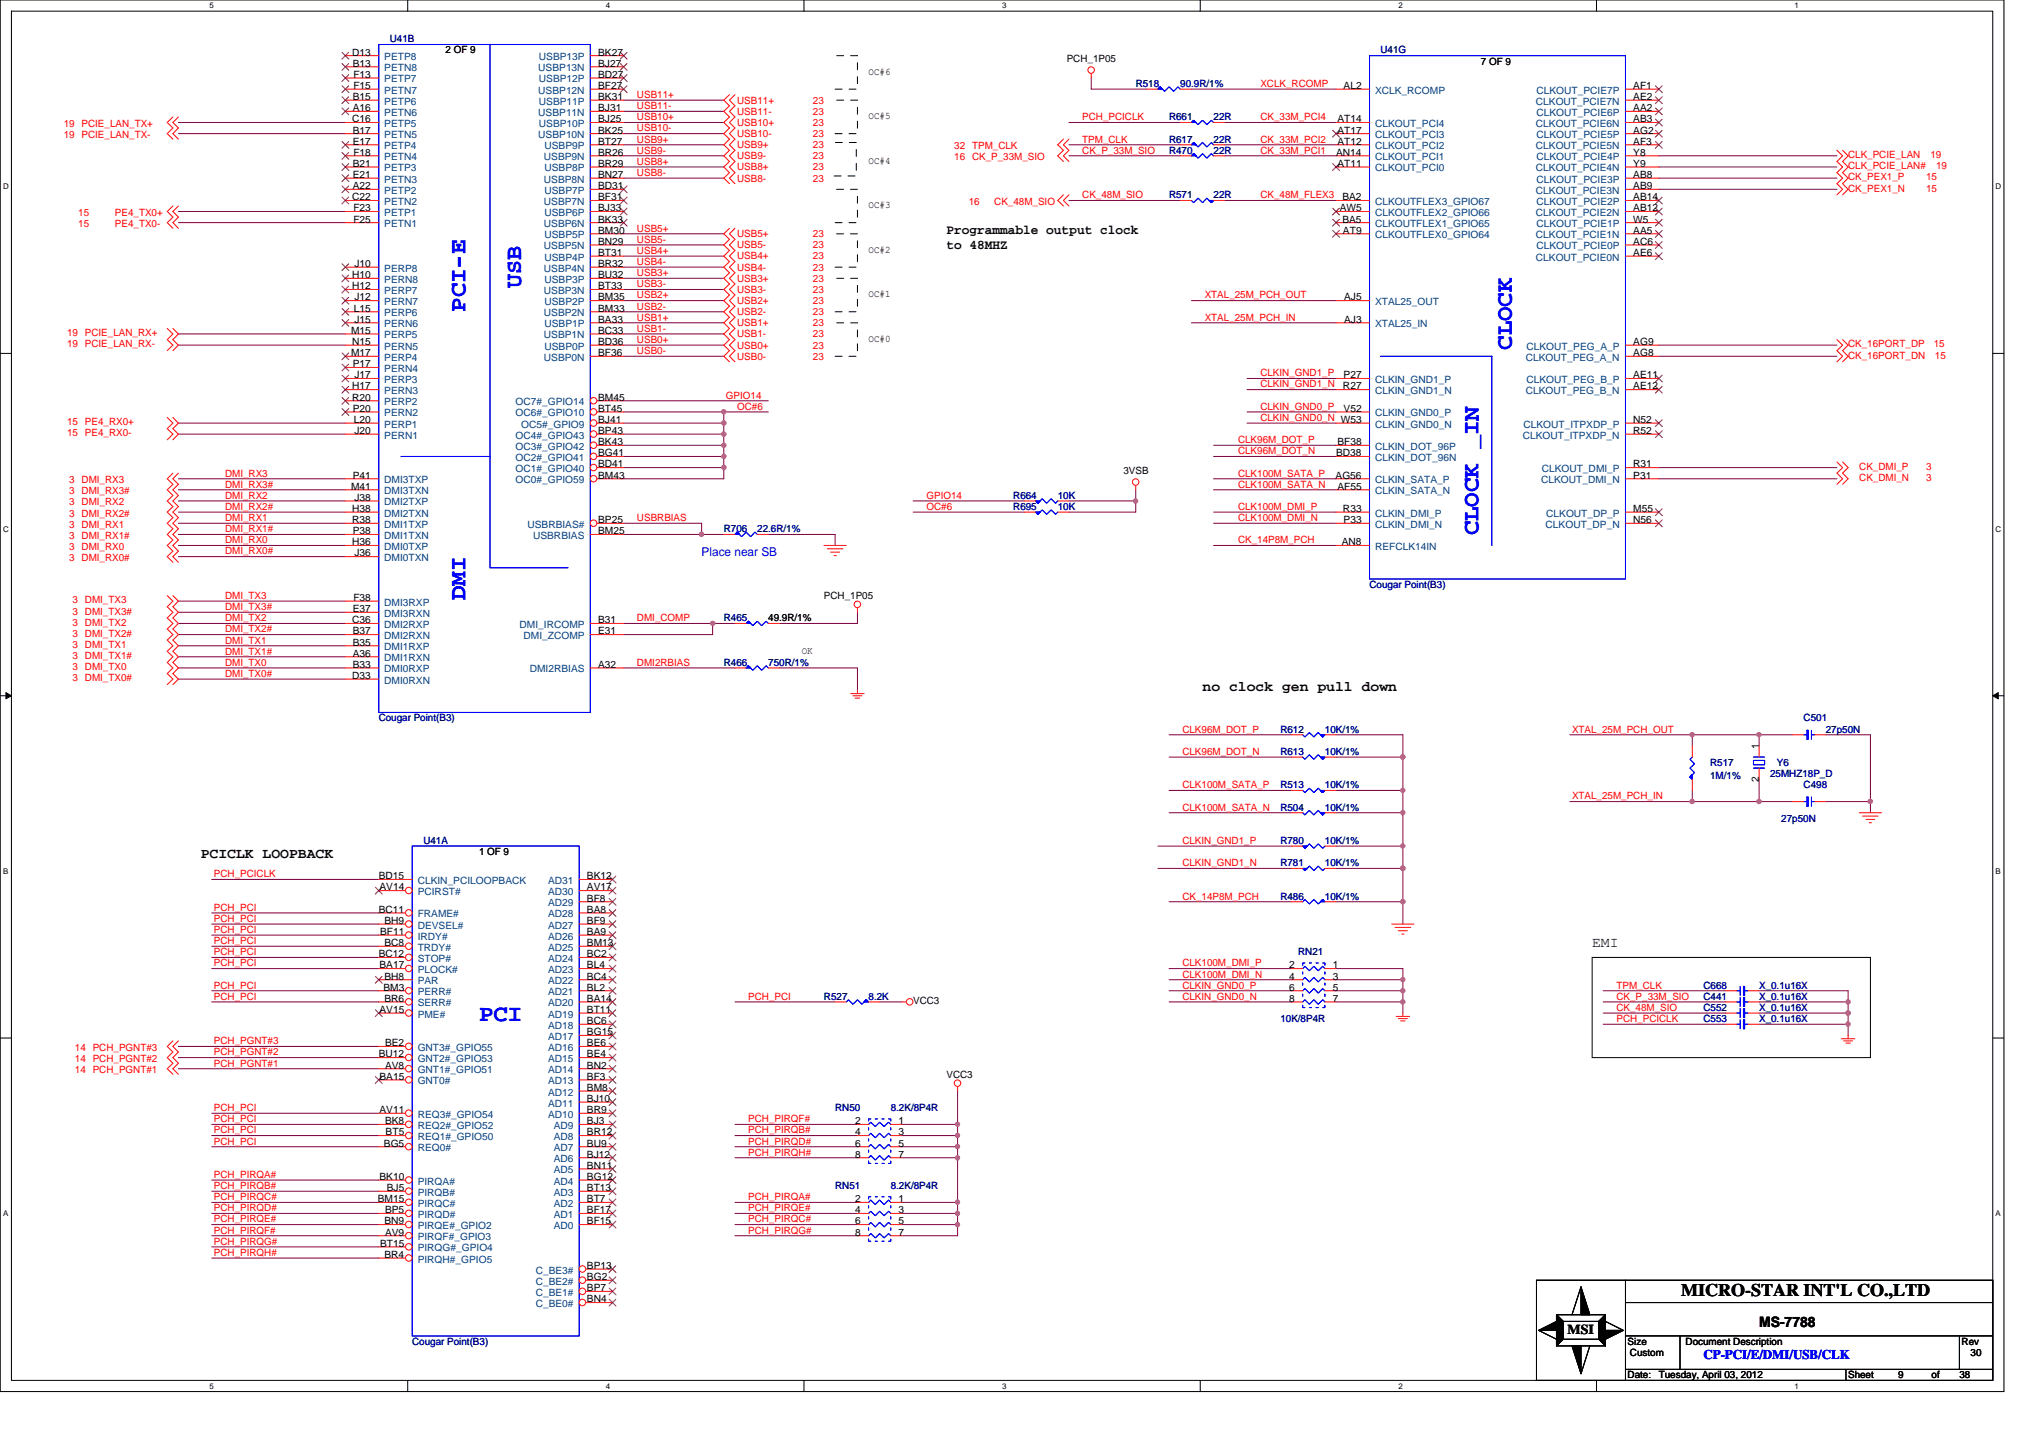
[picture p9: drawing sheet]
<svg xmlns="http://www.w3.org/2000/svg" width="297mm" height="210mm" viewBox="0 0 297 210" stroke-linecap="round" stroke-linejoin="round" font-family="sans-serif">
<defs><g id="words">
<g font-size="3.4" fill="#00f">
<text x="68" y="45.5" transform="rotate(-90 68 45.5)">PCI-E</text>
<text x="76.1" y="42.1" transform="rotate(-90 76.1 42.1)">USB</text>
<text x="220.8" y="51.1" transform="rotate(-90 220.8 51.1)">CLOCK</text>
<text x="215.9" y="78.2" transform="rotate(-90 215.9 78.2)">CLOCK _IN</text>
<text x="68" y="87.6" transform="rotate(-90 68 87.6)">DMI</text>
<text x="70" y="149.1">PCI</text>
</g>
<text font-size="2.6" x="245.5" y="189.3">MICRO-STAR INT'L CO.,LTD</text>
<g font-size="2.1">
<text x="175.6" y="100.9">no clock gen pull down</text>
<text x="29.3" y="125.3">PCICLK LOOPBACK</text>
<text x="232.5" y="138.2">EMI</text>
<text x="256.9" y="193.8">MS-7788</text>
</g>
<text font-size="2" x="228.9" y="194.8">MSI</text>
<g font-size="1.9">
<text x="138.2" y="34.1">Programmable output clock</text>
<text x="138.2" y="36.4">to 48MHZ</text>
</g>
<text font-size="1.9" fill="#00f" x="248.8" y="198.5">CP-PCI/E/DMI/USB/CLK</text>
<text font-size="1.8" fill="#00f" x="102.5" y="81.2">Place near SB</text>
<g font-size="1.5">
<text x="51.4" y="8.1">D13</text>
<text x="51.5" y="9.7">B13</text>
<text x="51.6" y="11.4">F13</text>
<text x="65.1" y="7.8">2 OF 9</text>
<text x="87.4" y="8.1">BK27</text>
<text x="87.4" y="11.4">BD27</text>
<text x="87.4" y="9.7">BJ27</text>
<text x="126.8" y="10.9">OC#6</text>
<text x="155.8" y="9.1">PCH_1P05</text>
<text x="216.3" y="9.4">7 OF 9</text>
<text x="51.4" y="17.9">C16</text>
<text x="51.5" y="14.6">B15</text>
<text x="51.5" y="16.2">A16</text>
<text x="51.6" y="13">F15</text>
<text x="87.4" y="14.6">BK31</text>
<text x="87.4" y="17.9">BJ25</text>
<text x="87.4" y="13">BF27</text>
<text x="87.4" y="16.2">BJ31</text>
<text x="126.8" y="17.4">OC#5</text>
<text x="195.3" y="17.9">AT14</text>
<text x="196.2" y="13">AL2</text>
<text x="238.5" y="16.2">AA2</text>
<text x="238.5" y="13">AF1</text>
<text x="238.5" y="17.9">AB3</text>
<text x="238.5" y="14.6">AE2</text>
<text x="51.5" y="19.5">B17</text>
<text x="51.5" y="21.1">E17</text>
<text x="51.6" y="22.7">F18</text>
<text x="87.4" y="19.5">BK25</text>
<text x="87.4" y="21.1">BT27</text>
<text x="87.4" y="22.7">BR26</text>
<text x="126.8" y="23.9">OC#4</text>
<text x="195.1" y="22.7">AN14</text>
<text x="195.3" y="19.5">AT17</text>
<text x="195.3" y="21.1">AT12</text>
<text x="238.5" y="19.5">AG2</text>
<text x="238.5" y="22.7">Y8</text>
<text x="238.5" y="21.1">AF3</text>
<text x="51.4" y="29.3">C22</text>
<text x="51.5" y="27.6">A22</text>
<text x="51.5" y="26">E21</text>
<text x="51.5" y="24.4">B21</text>
<text x="87.4" y="24.4">BR29</text>
<text x="87.4" y="27.6">BD31</text>
<text x="87.4" y="26">BN27</text>
<text x="87.4" y="29.3">BF31</text>
<text x="195.3" y="24.4">AT11</text>
<text x="196" y="29.3">BA2</text>
<text x="238.5" y="26">AB8</text>
<text x="238.5" y="29.3">AB14</text>
<text x="238.5" y="24.4">Y9</text>
<text x="238.5" y="27.6">AB9</text>
<text x="51.6" y="32.5">F25</text>
<text x="51.6" y="30.9">F23</text>
<text x="87.4" y="30.9">BJ33</text>
<text x="87.4" y="34.1">BM30</text>
<text x="87.4" y="32.5">BK33</text>
<text x="87.4" y="35.8">BN29</text>
<text x="126.8" y="30.4">OC#3</text>
<text x="195.6" y="30.9">AW5</text>
<text x="196" y="32.5">BA5</text>
<text x="196.1" y="34.1">AT9</text>
<text x="238.5" y="32.5">W5</text>
<text x="238.5" y="35.8">AC6</text>
<text x="238.5" y="30.9">AB12</text>
<text x="238.5" y="34.1">AA5</text>
<text x="51.4" y="40.6">H10</text>
<text x="51.8" y="39">J10</text>
<text x="87.4" y="37.4">BT31</text>
<text x="87.4" y="40.6">BU32</text>
<text x="87.4" y="39">BR32</text>
<text x="126.8" y="36.9">OC#2</text>
<text x="238.5" y="37.4">AE6</text>
<text x="51.4" y="42.2">H12</text>
<text x="51.7" y="45.5">L15</text>
<text x="51.8" y="43.9">J12</text>
<text x="51.8" y="47.1">J15</text>
<text x="87.4" y="43.9">BM35</text>
<text x="87.4" y="47.1">BA33</text>
<text x="87.4" y="42.2">BT33</text>
<text x="87.4" y="45.5">BM33</text>
<text x="126.8" y="43.4">OC#1</text>
<text x="196.3" y="47.1">AJ3</text>
<text x="196.3" y="43.9">AJ5</text>
<text x="51.3" y="48.7">M15</text>
<text x="51.3" y="52">M17</text>
<text x="51.4" y="50.4">N15</text>
<text x="51.5" y="53.6">P17</text>
<text x="87.4" y="50.4">BD36</text>
<text x="87.4" y="48.7">BC33</text>
<text x="87.4" y="52">BF36</text>
<text x="126.8" y="49.9">OC#0</text>
<text x="238.5" y="50.4">AG9</text>
<text x="238.5" y="52">AG8</text>
<text x="51.4" y="58.5">R20</text>
<text x="51.4" y="56.9">H17</text>
<text x="51.8" y="55.2">J17</text>
<text x="87.4" y="58.5">BM45</text>
<text x="196.1" y="56.9">R27</text>
<text x="196.2" y="55.2">P27</text>
<text x="238.5" y="55.2">AE11</text>
<text x="238.5" y="56.9">AE12</text>
<text x="51.5" y="60.1">P20</text>
<text x="51.7" y="61.8">L20</text>
<text x="51.8" y="63.4">J20</text>
<text x="87.4" y="61.8">BJ41</text>
<text x="87.4" y="60.1">BT45</text>
<text x="87.4" y="63.4">BP43</text>
<text x="87.4" y="65">BK43</text>
<text x="195.3" y="65">BF38</text>
<text x="196.2" y="60.1">V52</text>
<text x="238.5" y="61.8">N52</text>
<text x="238.5" y="63.4">R52</text>
<text x="51.3" y="71.5">M41</text>
<text x="51.5" y="69.9">P41</text>
<text x="87.4" y="66.6">BG41</text>
<text x="87.4" y="68.3">BD41</text>
<text x="87.4" y="69.9">BM43</text>
<text x="164.1" y="69.3">3VSB</text>
<text x="195" y="69.9">AG56</text>
<text x="195.1" y="66.6">BD38</text>
<text x="195.3" y="71.5">AF55</text>
<text x="238.5" y="68.3">R31</text>
<text x="238.5" y="69.9">P31</text>
<text x="51.4" y="74.8">H38</text>
<text x="51.4" y="76.4">R38</text>
<text x="51.8" y="73.1">J38</text>
<text x="87.4" y="76.4">BP25</text>
<text x="196.1" y="74.8">R33</text>
<text x="196.2" y="76.4">P33</text>
<text x="238.5" y="74.8">M55</text>
<text x="238.5" y="76.4">N56</text>
<text x="51.4" y="79.6">H36</text>
<text x="51.5" y="78">P38</text>
<text x="51.8" y="81.3">J36</text>
<text x="87.4" y="78">BM25</text>
<text x="196" y="79.6">AN8</text>
<text x="51.5" y="89.4">E37</text>
<text x="51.6" y="87.8">F38</text>
<text x="120.3" y="87.5">PCH_1P05</text>
<text x="51.4" y="91">C36</text>
<text x="51.5" y="92.6">B37</text>
<text x="51.5" y="94.3">B35</text>
<text x="51.5" y="95.9">A36</text>
<text x="87.4" y="92.6">E31</text>
<text x="87.4" y="91">B31</text>
<text x="112.2" y="90.7">49.9R/1%</text>
<text x="117.1" y="95.5">OK</text>
<text x="51.4" y="99.1">D33</text>
<text x="51.5" y="97.5">B33</text>
<text x="87.4" y="97.5">A32</text>
<text x="256.9" y="109.4" transform="rotate(-90 256.9 109.4)">1</text>
<text x="256.9" y="114.1" transform="rotate(-90 256.9 114.1)">2</text>
<text x="70" y="124.9">1 OF 9</text>
<text x="55.3" y="128.4">BD15</text>
<text x="55.4" y="130">AV14</text>
<text x="85.7" y="128.4">BK12</text>
<text x="85.7" y="130">AV17</text>
<text x="85.7" y="131.7">BF8</text>
<text x="55.3" y="133.3">BC11</text>
<text x="55.5" y="136.5">BF11</text>
<text x="56.2" y="134.9">BH9</text>
<text x="85.7" y="133.3">BA8</text>
<text x="85.7" y="134.9">BF9</text>
<text x="85.7" y="136.5">BA9</text>
<text x="55.3" y="139.8">BC12</text>
<text x="55.4" y="141.4">BA17</text>
<text x="56.2" y="143">BH8</text>
<text x="56.2" y="138.2">BC8</text>
<text x="85.7" y="138.2">BM13</text>
<text x="85.7" y="139.8">BC2</text>
<text x="85.7" y="141.4">BL4</text>
<text x="85.7" y="143">BC4</text>
<text x="188.3" y="141.4">2</text>
<text x="188.3" y="143">4</text>
<text x="194.6" y="141.4">1</text>
<text x="194.6" y="143">3</text>
<text x="55.4" y="147.9">AV15</text>
<text x="56" y="144.7">BM3</text>
<text x="56.2" y="146.3">BR6</text>
<text x="85.7" y="144.7">BL2</text>
<text x="85.7" y="146.3">BA14</text>
<text x="85.7" y="147.9">BT11</text>
<text x="85.7" y="149.5">BC6</text>
<text x="133.3" y="146.6">VCC3</text>
<text x="188.3" y="144.7">6</text>
<text x="188.3" y="146.3">8</text>
<text x="194.6" y="144.7">5</text>
<text x="194.6" y="146.3">7</text>
<text x="55.3" y="154.4">BU12</text>
<text x="56.2" y="152.8">BE2</text>
<text x="85.7" y="151.2">BG15</text>
<text x="85.7" y="152.8">BE6</text>
<text x="85.7" y="154.4">BE4</text>
<text x="55.4" y="157.7">BA15</text>
<text x="56.2" y="156">AV8</text>
<text x="85.7" y="156">BN2</text>
<text x="85.7" y="157.7">BF3</text>
<text x="85.7" y="159.3">BM8</text>
<text x="85.7" y="160.9">BJ10</text>
<text x="138.2" y="157.4">VCC3</text>
<text x="55.4" y="162.5">AV11</text>
<text x="56.1" y="167.4">BG5</text>
<text x="56.2" y="164.2">BK8</text>
<text x="56.3" y="165.8">BT5</text>
<text x="85.7" y="162.5">BR9</text>
<text x="85.7" y="164.2">BJ3</text>
<text x="85.7" y="165.8">BR12</text>
<text x="85.7" y="167.4">BU9</text>
<text x="124.9" y="164.2">2</text>
<text x="124.9" y="165.8">4</text>
<text x="124.9" y="167.4">6</text>
<text x="131.2" y="164.2">1</text>
<text x="131.2" y="165.8">3</text>
<text x="131.2" y="167.4">5</text>
<text x="55.4" y="172.3">BK10</text>
<text x="56.5" y="173.9">BJ5</text>
<text x="85.7" y="173.9">BT13</text>
<text x="85.7" y="172.3">BG12</text>
<text x="85.7" y="169">BJ12</text>
<text x="85.7" y="170.7">BN11</text>
<text x="124.9" y="169">8</text>
<text x="131.2" y="169">7</text>
<text x="55.2" y="175.6">BM15</text>
<text x="56.2" y="178.8">BN9</text>
<text x="56.2" y="177.2">BP5</text>
<text x="85.7" y="175.6">BT7</text>
<text x="85.7" y="177.2">BF17</text>
<text x="85.7" y="178.8">BF15</text>
<text x="124.9" y="175.6">2</text>
<text x="124.9" y="177.2">4</text>
<text x="124.9" y="178.8">6</text>
<text x="131.2" y="175.6">1</text>
<text x="131.2" y="177.2">3</text>
<text x="131.2" y="178.8">5</text>
<text x="55.5" y="182.1">BT15</text>
<text x="56.2" y="183.7">BR4</text>
<text x="56.2" y="180.4">AV9</text>
<text x="85.7" y="185.3">BP13</text>
<text x="124.9" y="180.4">8</text>
<text x="131.2" y="180.4">7</text>
<text x="85.7" y="186.9">BG2</text>
<text x="85.7" y="188.6">BP7</text>
<text x="85.7" y="190.2">BN4</text>
<text x="237.7" y="196.4">Size</text>
<text x="246.2" y="196.4">Document Description</text>
<text x="286.5" y="196.4">Rev</text>
<text x="237.7" y="201.3">Date:</text>
<text x="238" y="198">Custom</text>
<text x="242.2" y="201.3">Tuesday, April 03, 2012</text>
<text x="269.9" y="201.3">Sheet</text>
<text x="277.2" y="201.3">9</text>
<text x="282.1" y="201.3">of</text>
<text x="286.1" y="201.3">38</text>
<text x="287.8" y="198">30</text>
</g>
<g font-size="1.5" fill="#004080">
<text x="56.1" y="8.8">PETP8</text>
<text x="56.1" y="10.4">PETN8</text>
<text x="78.6" y="10.4">USBP13N</text>
<text x="78.7" y="8.8">USBP13P</text>
<text x="56.1" y="13.7">PETN7</text>
<text x="56.1" y="12">PETP7</text>
<text x="56.1" y="15.3">PETP6</text>
<text x="56.1" y="16.9">PETN6</text>
<text x="78.6" y="13.7">USBP12N</text>
<text x="78.6" y="16.9">USBP11N</text>
<text x="78.7" y="12">USBP12P</text>
<text x="78.7" y="15.3">USBP11P</text>
<text x="200.8" y="13.7">XCLK_RCOMP</text>
<text x="224.3" y="15.3">CLKOUT_PCIE7N</text>
<text x="224.4" y="16.9">CLKOUT_PCIE6P</text>
<text x="224.4" y="13.7">CLKOUT_PCIE7P</text>
<text x="56.1" y="18.5">PETP5</text>
<text x="56.1" y="20.2">PETN5</text>
<text x="56.1" y="21.8">PETP4</text>
<text x="56.1" y="23.4">PETN4</text>
<text x="78.6" y="20.2">USBP10N</text>
<text x="78.7" y="18.5">USBP10P</text>
<text x="79.4" y="23.4">USBP9N</text>
<text x="79.5" y="21.8">USBP9P</text>
<text x="200.8" y="18.5">CLKOUT_PCI4</text>
<text x="200.8" y="20.2">CLKOUT_PCI3</text>
<text x="200.8" y="21.8">CLKOUT_PCI2</text>
<text x="200.8" y="23.4">CLKOUT_PCI1</text>
<text x="224.3" y="18.5">CLKOUT_PCIE6N</text>
<text x="224.3" y="21.8">CLKOUT_PCIE5N</text>
<text x="224.4" y="20.2">CLKOUT_PCIE5P</text>
<text x="224.4" y="23.4">CLKOUT_PCIE4P</text>
<text x="56.1" y="29.9">PETN2</text>
<text x="56.1" y="28.3">PETP2</text>
<text x="56.1" y="26.7">PETN3</text>
<text x="56.1" y="25">PETP3</text>
<text x="79.4" y="26.7">USBP8N</text>
<text x="79.4" y="29.9">USBP7N</text>
<text x="79.5" y="25">USBP8P</text>
<text x="79.5" y="28.3">USBP7P</text>
<text x="200.8" y="29.9">CLKOUTFLEX3_GPIO67</text>
<text x="200.8" y="25">CLKOUT_PCI0</text>
<text x="224.3" y="25">CLKOUT_PCIE4N</text>
<text x="224.3" y="28.3">CLKOUT_PCIE3N</text>
<text x="224.4" y="26.7">CLKOUT_PCIE3P</text>
<text x="224.4" y="29.9">CLKOUT_PCIE2P</text>
<text x="56.1" y="33.2">PETN1</text>
<text x="56.1" y="31.5">PETP1</text>
<text x="79.4" y="33.2">USBP6N</text>
<text x="79.5" y="31.5">USBP6P</text>
<text x="79.5" y="34.8">USBP5P</text>
<text x="200.8" y="31.5">CLKOUTFLEX2_GPIO66</text>
<text x="200.8" y="33.2">CLKOUTFLEX1_GPIO65</text>
<text x="200.8" y="34.8">CLKOUTFLEX0_GPIO64</text>
<text x="224.3" y="31.5">CLKOUT_PCIE2N</text>
<text x="224.3" y="34.8">CLKOUT_PCIE1N</text>
<text x="224.4" y="33.2">CLKOUT_PCIE1P</text>
<text x="56.1" y="41.3">PERN8</text>
<text x="56.1" y="39.7">PERP8</text>
<text x="79.4" y="36.4">USBP5N</text>
<text x="79.4" y="39.7">USBP4N</text>
<text x="79.5" y="38.1">USBP4P</text>
<text x="79.5" y="41.3">USBP3P</text>
<text x="224.3" y="38.1">CLKOUT_PCIE0N</text>
<text x="224.4" y="36.4">CLKOUT_PCIE0P</text>
<text x="56.1" y="42.9">PERP7</text>
<text x="56.1" y="44.6">PERN7</text>
<text x="56.1" y="46.2">PERP6</text>
<text x="56.1" y="47.8">PERN6</text>
<text x="79.4" y="42.9">USBP3N</text>
<text x="79.4" y="46.2">USBP2N</text>
<text x="79.5" y="44.6">USBP2P</text>
<text x="79.5" y="47.8">USBP1P</text>
<text x="200.8" y="47.8">XTAL25_IN</text>
<text x="200.8" y="44.6">XTAL25_OUT</text>
<text x="56.1" y="49.4">PERP5</text>
<text x="56.1" y="51.1">PERN5</text>
<text x="56.1" y="52.7">PERP4</text>
<text x="79.4" y="49.4">USBP1N</text>
<text x="79.4" y="52.7">USBP0N</text>
<text x="79.5" y="51.1">USBP0P</text>
<text x="222.8" y="52.7">CLKOUT_PEG_A_N</text>
<text x="222.9" y="51.1">CLKOUT_PEG_A_P</text>
<text x="56.1" y="59.2">PERP2</text>
<text x="56.1" y="57.6">PERN3</text>
<text x="56.1" y="55.9">PERP3</text>
<text x="56.1" y="54.3">PERN4</text>
<text x="75.3" y="59.2">OC7#_GPIO14</text>
<text x="200.8" y="55.9">CLKIN_GND1_P</text>
<text x="200.8" y="57.6">CLKIN_GND1_N</text>
<text x="222.8" y="57.6">CLKOUT_PEG_B_N</text>
<text x="222.9" y="55.9">CLKOUT_PEG_B_P</text>
<text x="56.1" y="64.1">PERN1</text>
<text x="56.1" y="62.4">PERP1</text>
<text x="56.1" y="60.8">PERN2</text>
<text x="75.3" y="60.8">OC6#_GPIO10</text>
<text x="75.3" y="64.1">OC4#_GPIO43</text>
<text x="75.3" y="65.7">OC3#_GPIO42</text>
<text x="76.1" y="62.4">OC5#_GPIO9</text>
<text x="200.8" y="60.8">CLKIN_GND0_P</text>
<text x="200.8" y="62.4">CLKIN_GND0_N</text>
<text x="200.8" y="65.7">CLKIN_DOT_96P</text>
<text x="222.4" y="64.1">CLKOUT_ITPXDP_N</text>
<text x="222.5" y="62.4">CLKOUT_ITPXDP_P</text>
<text x="56.1" y="70.6">DMI3TXP</text>
<text x="75.3" y="67.3">OC2#_GPIO41</text>
<text x="75.3" y="68.9">OC1#_GPIO40</text>
<text x="75.3" y="70.6">OC0#_GPIO59</text>
<text x="200.8" y="67.3">CLKIN_DOT_96N</text>
<text x="200.8" y="70.6">CLKIN_SATA_P</text>
<text x="225.1" y="70.6">CLKOUT_DMI_N</text>
<text x="225.1" y="68.9">CLKOUT_DMI_P</text>
<text x="56.1" y="72.2">DMI3TXN</text>
<text x="56.1" y="73.8">DMI2TXP</text>
<text x="56.1" y="75.4">DMI2TXN</text>
<text x="56.1" y="77.1">DMI1TXP</text>
<text x="77" y="77.1">USBRBIAS#</text>
<text x="200.8" y="75.4">CLKIN_DMI_P</text>
<text x="200.8" y="77.1">CLKIN_DMI_N</text>
<text x="200.8" y="72.2">CLKIN_SATA_N</text>
<text x="225.7" y="77.1">CLKOUT_DP_N</text>
<text x="225.8" y="75.4">CLKOUT_DP_P</text>
<text x="56.1" y="78.7">DMI1TXN</text>
<text x="56.1" y="80.3">DMI0TXP</text>
<text x="56.1" y="81.9">DMI0TXN</text>
<text x="77.8" y="78.7">USBRBIAS</text>
<text x="200.8" y="80.3">REFCLK14IN</text>
<text x="56.1" y="88.4">DMI3RXP</text>
<text x="56.1" y="90.1">DMI3RXN</text>
<text x="56.1" y="91.7">DMI2RXP</text>
<text x="56.1" y="93.3">DMI2RXN</text>
<text x="56.1" y="95">DMI1RXP</text>
<text x="75.9" y="91.7">DMI_IRCOMP</text>
<text x="76.5" y="93.3">DMI_ZCOMP</text>
<text x="56.1" y="96.6">DMI1RXN</text>
<text x="56.1" y="98.2">DMI0RXP</text>
<text x="56.1" y="99.8">DMI0RXN</text>
<text x="77.4" y="98.2">DMI2RBIAS</text>
<text x="61" y="130.7">PCIRST#</text>
<text x="61" y="129.1">CLKIN_PCILOOPBACK</text>
<text x="80" y="129.1">AD31</text>
<text x="80" y="130.7">AD30</text>
<text x="61" y="137.2">IRDY#</text>
<text x="61" y="134">FRAME#</text>
<text x="61" y="135.6">DEVSEL#</text>
<text x="80" y="132.3">AD29</text>
<text x="80" y="134">AD28</text>
<text x="80" y="135.6">AD27</text>
<text x="80" y="137.2">AD26</text>
<text x="61" y="143.7">PAR</text>
<text x="61" y="138.8">TRDY#</text>
<text x="61" y="142.1">PLOCK#</text>
<text x="61" y="140.5">STOP#</text>
<text x="80" y="138.8">AD25</text>
<text x="80" y="140.5">AD24</text>
<text x="80" y="142.1">AD23</text>
<text x="80" y="143.7">AD22</text>
<text x="61" y="147">SERR#</text>
<text x="61" y="148.6">PME#</text>
<text x="61" y="145.3">PERR#</text>
<text x="80" y="145.3">AD21</text>
<text x="80" y="147">AD20</text>
<text x="80" y="148.6">AD19</text>
<text x="61" y="153.5">GNT3#_GPIO55</text>
<text x="61" y="155.1">GNT2#_GPIO53</text>
<text x="80" y="150.2">AD18</text>
<text x="80" y="151.8">AD17</text>
<text x="80" y="153.5">AD16</text>
<text x="80" y="155.1">AD15</text>
<text x="61" y="156.7">GNT1#_GPIO51</text>
<text x="61" y="158.3">GNT0#</text>
<text x="80" y="156.7">AD14</text>
<text x="80" y="158.3">AD13</text>
<text x="80" y="160">AD12</text>
<text x="80" y="161.6">AD11</text>
<text x="61" y="166.5">REQ1#_GPIO50</text>
<text x="61" y="164.8">REQ2#_GPIO52</text>
<text x="61" y="163.2">REQ3#_GPIO54</text>
<text x="80" y="163.2">AD10</text>
<text x="80.9" y="164.8">AD9</text>
<text x="80.9" y="166.5">AD8</text>
<text x="61" y="168.1">REQ0#</text>
<text x="61" y="173">PIRQA#</text>
<text x="80.9" y="173">AD4</text>
<text x="80.9" y="168.1">AD7</text>
<text x="80.9" y="169.7">AD6</text>
<text x="80.9" y="171.3">AD5</text>
<text x="61" y="177.8">PIRQD#</text>
<text x="61" y="179.5">PIRQE#_GPIO2</text>
<text x="61" y="176.2">PIRQC#</text>
<text x="61" y="174.6">PIRQB#</text>
<text x="80.9" y="174.6">AD3</text>
<text x="80.9" y="176.2">AD2</text>
<text x="80.9" y="177.8">AD1</text>
<text x="80.9" y="179.5">AD0</text>
<text x="61" y="184.4">PIRQH#_GPIO5</text>
<text x="61" y="181.1">PIRQF#_GPIO3</text>
<text x="61" y="182.7">PIRQG#_GPIO4</text>
<text x="78.2" y="186">C_BE3#</text>
<text x="78.2" y="187.6">C_BE2#</text>
<text x="78.2" y="189.2">C_BE1#</text>
<text x="78.2" y="190.9">C_BE0#</text>
</g>
<g font-size="1.5" fill="#000080">
<text x="56.9" y="6.2">U41B</text>
<text x="201.6" y="7.8">U41G</text>
<text x="165.9" y="12.7">R518</text>
<text x="170.7" y="17.6">R661</text>
<text x="172.4" y="12.7">90.9R/1%</text>
<text x="177.2" y="17.6">22R</text>
<text x="170.7" y="20.8">R617</text>
<text x="170.7" y="22.5">R470</text>
<text x="177.2" y="20.8">22R</text>
<text x="177.2" y="22.5">22R</text>
<text x="170.7" y="29">R571</text>
<text x="177.2" y="29">22R</text>
<text x="105.7" y="77.7">R706</text>
<text x="110.6" y="77.7">22.6R/1%</text>
<text x="148" y="72.8">R664</text>
<text x="148" y="74.5">R695</text>
<text x="154.5" y="72.8">10K</text>
<text x="154.5" y="74.5">10K</text>
<text x="200" y="85.9">Cougar Point(B3)</text>
<text x="105.7" y="90.7">R465</text>
<text x="105.7" y="97.2">R466</text>
<text x="112.2" y="97.2">750R/1%</text>
<text x="55.3" y="105.3">Cougar Point(B3)</text>
<text x="187" y="107">R612</text>
<text x="193.5" y="107">10K/1%</text>
<text x="263.4" y="105.3">C501</text>
<text x="266.6" y="107">27p50N</text>
<text x="187" y="110.2">R613</text>
<text x="193.5" y="110.2">10K/1%</text>
<text x="249.7" y="111.9">R517</text>
<text x="249.7" y="113.8">1M/1%</text>
<text x="258.5" y="113.5">25MHZ18P_D</text>
<text x="259.5" y="111.9">Y6</text>
<text x="187" y="118.4">R504</text>
<text x="187" y="115.1">R513</text>
<text x="193.5" y="118.4">10K/1%</text>
<text x="193.5" y="115.1">10K/1%</text>
<text x="260.1" y="120">27p50N</text>
<text x="263.4" y="115.1">C498</text>
<text x="61.8" y="123.2">U41A</text>
<text x="187" y="123.2">R780</text>
<text x="193.5" y="123.2">10K/1%</text>
<text x="187" y="131.4">R486</text>
<text x="187" y="126.5">R781</text>
<text x="193.5" y="131.4">10K/1%</text>
<text x="193.5" y="126.5">10K/1%</text>
<text x="189.6" y="139.5">RN21</text>
<text x="120.3" y="146">R527</text>
<text x="126.8" y="146">8.2K</text>
<text x="187" y="149.2">10K/8P4R</text>
<text x="248.8" y="144.4">C668</text>
<text x="248.8" y="147.6">C552</text>
<text x="248.8" y="149.2">C553</text>
<text x="248.8" y="146">C441</text>
<text x="256.9" y="144.4">X_0.1u16X</text>
<text x="256.9" y="147.6">X_0.1u16X</text>
<text x="256.9" y="149.2">X_0.1u16X</text>
<text x="256.9" y="146">X_0.1u16X</text>
<text x="122" y="162.2">RN50</text>
<text x="130.1" y="162.2">8.2K/8P4R</text>
<text x="122" y="173.6">RN51</text>
<text x="130.1" y="173.6">8.2K/8P4R</text>
<text x="60.2" y="196.4">Cougar Point(B3)</text>
</g>
<g font-size="1.5" fill="#f00">
<text x="93" y="17.6">USB10+</text>
<text x="93" y="15.9">USB11-</text>
<text x="93" y="14.3">USB11+</text>
<text x="107.7" y="15.1">USB11+</text>
<text x="107.7" y="16.8">USB11-</text>
<text x="118.7" y="15.1">23</text>
<text x="118.7" y="16.8">23</text>
<text x="158" y="17.6">PCH_PCICLK</text>
<text x="184.1" y="12.7">XCLK_RCOMP</text>
<text x="184.1" y="17.6">CK_33M_PCI4</text>
<text x="9.3" y="18.5">19 PCIE_LAN_TX+</text>
<text x="9.3" y="20.2">19 PCIE_LAN_TX-</text>
<text x="93" y="19.2">USB10-</text>
<text x="93" y="20.8">USB9+</text>
<text x="93" y="22.4">USB9-</text>
<text x="107.7" y="18.4">USB10+</text>
<text x="107.7" y="20">USB10-</text>
<text x="107.7" y="21.6">USB9+</text>
<text x="107.7" y="23.3">USB9-</text>
<text x="118.7" y="18.4">23</text>
<text x="118.7" y="20">23</text>
<text x="118.7" y="21.6">23</text>
<text x="118.7" y="23.3">23</text>
<text x="139.4" y="21.8">32 TPM_CLK</text>
<text x="139.4" y="23.4">16 CK_P_33M_SIO</text>
<text x="158" y="20.8">TPM_CLK</text>
<text x="158" y="22.4">CK_P_33M_SIO</text>
<text x="184.1" y="20.8">CK_33M_PCI2</text>
<text x="184.1" y="22.4">CK_33M_PCI1</text>
<text x="269.9" y="23.1">CLK_PCIE_LAN</text>
<text x="281.9" y="23.1">19</text>
<text x="93" y="25.7">USB8-</text>
<text x="93" y="24.1">USB8+</text>
<text x="107.7" y="24.9">USB8+</text>
<text x="107.7" y="26.5">USB8-</text>
<text x="118.7" y="24.9">23</text>
<text x="118.7" y="26.5">23</text>
<text x="141.5" y="29.9">16</text>
<text x="145.2" y="29.9">CK_48M_SIO</text>
<text x="158" y="29">CK_48M_SIO</text>
<text x="184.1" y="29">CK_48M_FLEX3</text>
<text x="269.9" y="26.4">CK_PEX1_P</text>
<text x="269.9" y="28">CK_PEX1_N</text>
<text x="269.9" y="24.7">CLK_PCIE_LAN#</text>
<text x="281.3" y="28">15</text>
<text x="281.3" y="26.4">15</text>
<text x="282.7" y="24.7">19</text>
<text x="11.4" y="33.2">15</text>
<text x="11.4" y="31.6">15</text>
<text x="16.8" y="33.2">PE4_TX0-</text>
<text x="16.8" y="31.6">PE4_TX0+</text>
<text x="93" y="33.8">USB5+</text>
<text x="93" y="35.5">USB5-</text>
<text x="107.7" y="34.6">USB5+</text>
<text x="118.7" y="34.6">23</text>
<text x="93" y="42">USB3-</text>
<text x="93" y="40.3">USB3+</text>
<text x="93" y="38.7">USB4-</text>
<text x="93" y="37.1">USB4+</text>
<text x="107.7" y="41.1">USB3+</text>
<text x="107.7" y="37.9">USB4+</text>
<text x="107.7" y="39.5">USB4-</text>
<text x="107.7" y="36.3">USB5-</text>
<text x="118.7" y="41.1">23</text>
<text x="118.7" y="37.9">23</text>
<text x="118.7" y="39.5">23</text>
<text x="118.7" y="36.3">23</text>
<text x="93" y="45.2">USB2-</text>
<text x="93" y="43.6">USB2+</text>
<text x="93" y="46.8">USB1+</text>
<text x="107.7" y="44.4">USB2+</text>
<text x="107.7" y="46">USB2-</text>
<text x="107.7" y="42.8">USB3-</text>
<text x="107.7" y="47.6">USB1+</text>
<text x="118.7" y="44.4">23</text>
<text x="118.7" y="46">23</text>
<text x="118.7" y="42.8">23</text>
<text x="118.7" y="47.6">23</text>
<text x="175.9" y="43.6">XTAL_25M_PCH_OUT</text>
<text x="175.9" y="46.8">XTAL_25M_PCH_IN</text>
<text x="9.8" y="49.1">19 PCIE_LAN_RX+</text>
<text x="9.8" y="50.7">19 PCIE_LAN_RX-</text>
<text x="93" y="51.7">USB0-</text>
<text x="93" y="50.1">USB0+</text>
<text x="93" y="48.5">USB1-</text>
<text x="107.7" y="50.9">USB0+</text>
<text x="107.7" y="52.5">USB0-</text>
<text x="107.7" y="49.3">USB1-</text>
<text x="118.7" y="50.9">23</text>
<text x="118.7" y="52.5">23</text>
<text x="118.7" y="49.3">23</text>
<text x="269.9" y="50.7">CK_16PORT_DP</text>
<text x="269.9" y="52.4">CK_16PORT_DN</text>
<text x="282.4" y="50.7">15</text>
<text x="282.6" y="52.4">15</text>
<text x="106" y="58.2">GPIO14</text>
<text x="107.7" y="59.8">OC#6</text>
<text x="184.1" y="54.9">CLKIN_GND1_P</text>
<text x="184.1" y="56.6">CLKIN_GND1_N</text>
<text x="184.1" y="59.8">CLKIN_GND0_P</text>
<text x="9.8" y="62.1">15 PE4_RX0+</text>
<text x="9.8" y="63.7">15 PE4_RX0-</text>
<text x="180.8" y="64.7">CLK96M_DOT_P</text>
<text x="184.1" y="61.5">CLKIN_GND0_N W53</text>
<text x="10.1" y="70.6">3 DMI_RX3</text>
<text x="32.9" y="71.2">DMI_RX3#</text>
<text x="32.9" y="69.6">DMI_RX3</text>
<text x="180.8" y="71.2">CLK100M_SATA_N</text>
<text x="180.8" y="69.6">CLK100M_SATA_P</text>
<text x="180.8" y="66.3">CLK96M_DOT_N</text>
<text x="271.5" y="70.3">CK_DMI_N</text>
<text x="271.5" y="68.6">CK_DMI_P</text>
<text x="281.3" y="70.3">3</text>
<text x="281.3" y="68.6">3</text>
<text x="10.1" y="72.2">3 DMI_RX3#</text>
<text x="10.1" y="73.8">3 DMI_RX2</text>
<text x="10.1" y="75.4">3 DMI_RX2#</text>
<text x="10.1" y="77.1">3 DMI_RX1</text>
<text x="32.9" y="72.8">DMI_RX2</text>
<text x="32.9" y="74.5">DMI_RX2#</text>
<text x="32.9" y="76.1">DMI_RX1</text>
<text x="32.9" y="77.7">DMI_RX1#</text>
<text x="93" y="76.1">USBRBIAS</text>
<text x="135.3" y="72.8">GPIO14</text>
<text x="135.3" y="74.5">OC#6</text>
<text x="180.8" y="76.1">CLK100M_DMI_N</text>
<text x="180.8" y="74.5">CLK100M_DMI_P</text>
<text x="10.1" y="78.7">3 DMI_RX1#</text>
<text x="10.1" y="80.3">3 DMI_RX0</text>
<text x="10.1" y="81.9">3 DMI_RX0#</text>
<text x="32.9" y="79.3">DMI_RX0</text>
<text x="32.9" y="81">DMI_RX0#</text>
<text x="180.8" y="79.3">CK_14P8M_PCH</text>
<text x="10.6" y="88.1">3 DMI_TX3</text>
<text x="10.6" y="89.7">3 DMI_TX3#</text>
<text x="32.9" y="87.5">DMI_TX3</text>
<text x="32.9" y="89.1">DMI_TX3#</text>
<text x="10.6" y="91.4">3 DMI_TX2</text>
<text x="10.6" y="93">3 DMI_TX2#</text>
<text x="10.6" y="94.6">3 DMI_TX1</text>
<text x="32.9" y="90.7">DMI_TX2</text>
<text x="32.9" y="92.4">DMI_TX2#</text>
<text x="32.9" y="94">DMI_TX1</text>
<text x="32.9" y="95.6">DMI_TX1#</text>
<text x="93" y="90.7">DMI_COMP</text>
<text x="10.6" y="96.2">3 DMI_TX1#</text>
<text x="10.6" y="97.9">3 DMI_TX0</text>
<text x="10.6" y="99.5">3 DMI_TX0#</text>
<text x="32.9" y="97.2">DMI_TX0</text>
<text x="32.9" y="98.8">DMI_TX0#</text>
<text x="93" y="97.2">DMI2RBIAS</text>
<text x="172.7" y="107">CLK96M_DOT_P</text>
<text x="229.6" y="107">XTAL_25M_PCH_OUT</text>
<text x="172.7" y="110.2">CLK96M_DOT_N</text>
<text x="172.7" y="118.4">CLK100M_SATA_N</text>
<text x="172.7" y="115.1">CLK100M_SATA_P</text>
<text x="229.6" y="116.7">XTAL_25M_PCH_IN</text>
<text x="172.7" y="123.2">CLKIN_GND1_P</text>
<text x="31.2" y="128.1">PCH_PCICLK</text>
<text x="172.7" y="131.4">CK_14P8M_PCH</text>
<text x="172.7" y="126.5">CLKIN_GND1_N</text>
<text x="31.2" y="134.6">PCH_PCI</text>
<text x="31.2" y="133">PCH_PCI</text>
<text x="31.2" y="137.9">PCH_PCI</text>
<text x="31.2" y="136.2">PCH_PCI</text>
<text x="31.2" y="141.1">PCH_PCI</text>
<text x="31.2" y="139.5">PCH_PCI</text>
<text x="172.7" y="142.7">CLK100M_DMI_N</text>
<text x="172.7" y="141.1">CLK100M_DMI_P</text>
<text x="31.2" y="146">PCH_PCI</text>
<text x="31.2" y="144.4">PCH_PCI</text>
<text x="109.3" y="146">PCH_PCI</text>
<text x="172.7" y="146">CLKIN_GND0_N</text>
<text x="172.7" y="144.4">CLKIN_GND0_P</text>
<text x="236.1" y="144.4">TPM_CLK</text>
<text x="236.1" y="147.6">CK_48M_SIO</text>
<text x="236.1" y="146">CK_P_33M_SIO</text>
<text x="236.1" y="149.2">PCH_PCICLK</text>
<text x="10.9" y="153.5">14 PCH_PGNT#3</text>
<text x="10.9" y="155.1">14 PCH_PGNT#2</text>
<text x="31.2" y="155.7">PCH_PGNT#1</text>
<text x="31.2" y="152.5">PCH_PGNT#3</text>
<text x="31.2" y="154.1">PCH_PGNT#2</text>
<text x="10.9" y="156.7">14 PCH_PGNT#1</text>
<text x="31.2" y="163.9">PCH_PCI</text>
<text x="31.2" y="162.2">PCH_PCI</text>
<text x="31.2" y="165.5">PCH_PCI</text>
<text x="31.2" y="167.1">PCH_PCI</text>
<text x="109.3" y="167.1">PCH_PIRQD#</text>
<text x="109.3" y="165.5">PCH_PIRQB#</text>
<text x="109.3" y="163.9">PCH_PIRQF#</text>
<text x="31.2" y="173.6">PCH_PIRQB#</text>
<text x="31.2" y="172">PCH_PIRQA#</text>
<text x="109.3" y="168.7">PCH_PIRQH#</text>
<text x="31.2" y="176.9">PCH_PIRQD#</text>
<text x="31.2" y="175.3">PCH_PIRQC#</text>
<text x="31.2" y="178.5">PCH_PIRQE#</text>
<text x="109.3" y="175.3">PCH_PIRQA#</text>
<text x="109.3" y="178.5">PCH_PIRQC#</text>
<text x="109.3" y="176.9">PCH_PIRQE#</text>
<text x="31.2" y="181.8">PCH_PIRQG#</text>
<text x="31.2" y="180.1">PCH_PIRQF#</text>
<text x="31.2" y="183.4">PCH_PIRQH#</text>
<text x="109.3" y="180.1">PCH_PIRQG#</text>
</g>
<g font-size="1.2">
<text x="30.6" y="1.2">5</text>
<text x="88.5" y="1.2">4</text>
<text x="146.3" y="1.2">3</text>
<text x="204.2" y="1.2">2</text>
<text x="262.1" y="1.2">1</text>
<text x=".5" y="27.6">D</text>
<text x="291.4" y="27.6">D</text>
<text x=".5" y="77.6">C</text>
<text x="291.4" y="77.6">C</text>
<text x=".5" y="127.6">B</text>
<text x="291.4" y="127.6">B</text>
<text x=".5" y="177.6">A</text>
<text x="291.4" y="177.6">A</text>
<text x="30.6" y="202.8">5</text>
<text x="88.5" y="202.8">4</text>
<text x="146.3" y="202.8">3</text>
<text x="204.2" y="202.8">2</text>
<text x="262.1" y="202.8">1</text>
</g>
</g></defs>
<path d="M0 0h292.6v203.2h-292.6zM1.7 1.6h289.3v200h-289.3z" fill="none" stroke="#000" stroke-width=".15"/>
<g fill="#fff">
<path d="M30.6 .2h.6v1.3h-.6z"/>
<path d="M30.6 201.8h.6v1.3h-.6z"/>
</g>
<path d="M59.5 0v1.6M59.5 201.6v1.6" fill="none" stroke="#000" stroke-width=".15"/>
<g fill="#fff">
<path d="M88.5 .2h.6v1.3h-.6z"/>
<path d="M88.5 201.8h.6v1.3h-.6z"/>
</g>
<path d="M117.4 0v1.6M117.4 201.6v1.6" fill="none" stroke="#000" stroke-width=".15"/>
<g fill="#fff">
<path d="M146.3 .2h.7v1.3h-.7z"/>
<path d="M146.3 201.8h.7v1.3h-.7z"/>
</g>
<path d="M175.3 0v1.6M175.3 201.6v1.6" fill="none" stroke="#000" stroke-width=".15"/>
<g fill="#fff">
<path d="M204.2 .2h.6v1.3h-.6z"/>
<path d="M204.2 201.8h.6v1.3h-.6z"/>
</g>
<path d="M233.1 0v1.6M233.1 201.6v1.6" fill="none" stroke="#000" stroke-width=".15"/>
<g fill="#fff">
<path d="M262.1 .2h.6v1.3h-.6z"/>
<path d="M262.1 201.8h.6v1.3h-.6z"/>
<path d="M.5 26.6h.8v1.3h-.8z"/>
<path d="M291.4 26.6h.9v1.3h-.9z"/>
<path d="M.5 76.6h.8v1.3h-.8z"/>
<path d="M291.4 76.6h.9v1.3h-.9z"/>
</g>
<path d="M0 51.6h1.7M291 51.6h1.6" fill="none" stroke="#000" stroke-width=".15"/>
<g fill="#fff">
<path d="M.5 126.6h.7v1.3h-.7z"/>
<path d="M291.4 126.6h.8v1.3h-.8z"/>
</g>
<path d="M0 101.6h1.7M291 101.6h1.6" fill="none" stroke="#000" stroke-width=".15"/>
<path d="M.9 101.1l.8 .5-.8 .4zM291 101.6l.8-.5v.9z" fill="#000" stroke="#000" stroke-width=".15"/>
<g fill="#fff">
<path d="M.5 176.6h.7v1.2h-.7z"/>
<path d="M291.4 176.6h.8v1.2h-.8z"/>
</g>
<g fill="none" stroke="#000" stroke-width=".15">
<path d="M232.5 139.8h40.7v14.6h-40.7zM0 151.6h1.7M291 151.6h1.6M224.4 186.9h66.6v14.7h-66.6zM224.7 194.3l2.6 1.3M227.3 192h7.2v4.5h-7.2zM227.3 192l1 1M228.3 193h5.2v2.6h-5.2zM228.3 195.6l-1 .9M230.9 187.9l-1.3 4.1M232.2 196.5l-1.3 4.1M233.5 195.6l1 .9"/>
<path d="M234.5 192l-1 1M234.5 193l2.6 1.3M237.4 190.2h53.6M237.4 186.9v14.7M237.4 200h53.6M237.4 195.1h53.6M245.3 195.1v4.9M269.6 200v1.6M286.1 195.1v4.9"/>
</g>
<g fill="none" stroke="#800040" stroke-width=".15">
<path d="M26.1 17.9h24.3M26.1 19.5h24.3M91.1 19.5h14.6M91.1 17.9h14.6M91.1 16.3h14.6M91.1 14.6h14.6M156.1 17.9h16.3M159.4 11.4v1.6h8.1M174 13h21.1M178.9 17.9h16.2M26.1 32.5h24.3M26.1 30.9h24.3"/>
<path d="M91.1 26h14.6M91.1 24.4h14.6M91.1 21.1h14.6M91.1 22.8h14.6M91.1 39h14.6M91.1 37.4h14.6M91.1 34.1h14.6M91.1 35.8h14.6M156.1 29.3h16.3M156.1 21.1h16.3M156.1 22.8h16.3M178.9 21.1h16.2"/>
<path d="M178.9 22.8h16.2M178.9 29.3h16.2M242.2 26h26.1M242.2 27.6h26.1M242.2 22.8h26.1M242.2 24.4h26.1M26.1 50.4h24.3M26.1 48.8h24.3M91.1 58.5h21.1M91.1 45.5h14.6M91.1 43.9h14.6M91.1 42.3h14.6"/>
<path d="M91.1 40.6h14.6M91.1 52h14.6M91.1 50.4h14.6M91.1 47.1h14.6M91.1 48.8h14.6M174 43.9h21.1M174 47.1h21.1M182.1 55.3h13M182.1 56.9h13M242.2 50.4h26.1M242.2 52h26.1M26.1 71.5h24.3"/>
<path d="M26.1 73.2h24.3M26.1 74.8h24.3M26.1 76.4h24.3M26.1 78h24.3M26.1 79.7h24.3M26.1 69.9h24.3M26.1 61.8h24.3M26.1 63.4h24.3M91.1 76.4h11.4v1.6M91.1 78h11.4M91.1 68.3h14.6M91.1 66.7h14.6"/>
<path d="M91.1 65h14.6M91.1 61.8h14.6M91.1 63.4h14.6M91.1 60.2h14.6M102.5 78h3.2M105.7 65v4.9h-14.6M105.7 60.2v1.6M105.7 63.4v1.6M105.7 61.8v1.6M105.7 60.2h6.5M112.2 78h9.8v1.7M133.3 73.2h16.3"/>
<path d="M133.3 74.8h16.3M156.1 73.2h9.8M165.9 73.2v1.6h-9.8M165.9 71.5v1.7M177.2 76.4h17.9M177.2 74.8h17.9M177.2 65h17.9M177.2 71.5h17.9M177.2 69.9h17.9M177.2 66.7h17.9M177.2 79.7h17.9M182.1 61.8h13"/>
<path d="M182.1 60.2h13M242.2 68.3h26.1M242.2 69.9h26.1M26.1 87.8h24.3M26.1 89.4h24.3M26.1 91h24.3M26.1 92.7h24.3M26.1 94.3h24.3M26.1 95.9h24.3M26.1 97.5h24.3M26.1 99.2h24.3M26.1 81.3h24.3"/>
<path d="M91.1 91h13M91.1 97.5h16.2M104.1 91v1.7h-13M104.1 91h3.2M113.8 97.5h11.4v3.3M125.2 89.4v1.6h-11.4M170.7 107.3h17.9M170.7 118.7h17.9M170.7 115.4h17.9M170.7 110.6h17.9M195.1 107.3h9.8v3.3M195.1 118.7h9.8"/>
<path d="M195.1 115.4h9.8M195.1 110.6h9.8M204.9 110.6v4.8M204.9 115.4v3.3M204.9 118.7v4.8M229.3 107.3h17.8M229.3 117.1h17.8M247.1 117.1h9.8M247.1 107.3h9.8M247.1 115.4v1.7M247.1 107.3v1.6M256.9 117.1h4.9"/>
<path d="M256.9 107.3h4.9M256.9 107.3v1.6M256.9 113.8v3.3M266.6 107.3h6.6v9.8M266.6 117.1h6.6M273.2 117.1v1.6M30.9 128.4h24.4M30.9 139.8h24.4M30.9 134.9h24.4M30.9 133.3h24.4M30.9 138.2h24.4M30.9 136.5h24.4"/>
<path d="M169.1 126.8h19.5M169.1 123.5h19.5M170.7 131.7h17.9M195.1 131.7h9.8M195.1 126.8h9.8M195.1 123.5h9.8M204.9 131.7v3.2M204.9 123.5v3.3M204.9 126.8v4.9M26.1 156.1h29.2M26.1 152.8h29.2M26.1 154.4h29.2"/>
<path d="M30.9 141.4h24.4M30.9 146.3h24.4M30.9 144.7h24.4M107.3 146.3h14.7M128.5 146.3h3.2M139.8 159.3v4.9M170.7 146.3h17.9M170.7 144.7h17.9M170.7 143.1h17.9M170.7 141.4h17.9M195.1 144.7h9.8M195.1 146.3h9.8"/>
<path d="M195.1 141.4h9.8v1.7M195.1 143.1h9.8M204.9 143.1v1.6M204.9 146.3v1.6M204.9 144.7v1.6M234.1 144.7h17.9M234.1 147.9h17.9M234.1 146.3h17.9M234.1 149.6h17.9M256.9 144.7h13v3.2M256.9 146.3h13M256.9 147.9h13"/>
<path d="M256.9 149.6h13M269.9 147.9v1.7M269.9 149.6v1.6M30.9 164.2h24.4M30.9 162.6h24.4M30.9 165.8h24.4M30.9 167.4h24.4M30.9 173.9h24.4M30.9 172.3h24.4M30.9 177.2h24.4M30.9 175.6h24.4M30.9 178.8h24.4"/>
<path d="M107.3 167.4h17.9M107.3 165.8h17.9M107.3 175.6h17.9M107.3 178.8h17.9M107.3 169.1h17.9M107.3 177.2h17.9M107.3 164.2h17.9M131.7 164.2h8.1M131.7 165.8h8.1M131.7 169.1h8.1M131.7 167.4h8.1M131.7 175.6h8.1"/>
<path d="M131.7 177.2h8.1M131.7 178.8h8.1v1.6h-8.1M139.8 164.2v1.6M139.8 169.1v6.5M139.8 165.8v1.6M139.8 175.6v1.6M139.8 177.2v1.6M139.8 167.4v1.7M30.9 182.1h24.4M30.9 180.4h24.4M30.9 183.7h24.4M107.3 180.4h17.9"/>
</g>
<g fill="#f0f" stroke="#f0f" stroke-width=".15">
<circle cx="104.1" cy="91" r=".31"/>
<circle cx="102.4" cy="78" r=".32"/>
<circle cx="105.7" cy="68.3" r=".32"/>
<circle cx="105.7" cy="66.6" r=".31"/>
<circle cx="105.7" cy="61.8" r=".32"/>
<circle cx="269.9" cy="146.3" r=".32"/>
<circle cx="269.9" cy="147.9" r=".31"/>
<circle cx="204.8" cy="118.7" r=".32"/>
<circle cx="204.8" cy="110.5" r=".32"/>
<circle cx="204.9" cy="115.4" r=".31"/>
<circle cx="204.8" cy="146.3" r=".32"/>
<circle cx="256.9" cy="117" r=".32"/>
<circle cx="247.1" cy="117" r=".32"/>
<circle cx="273.1" cy="117" r=".32"/>
<circle cx="256.9" cy="107.3" r=".31"/>
<circle cx="247.1" cy="107.3" r=".31"/>
<circle cx="204.8" cy="144.7" r=".32"/>
<circle cx="165.8" cy="73.1" r=".32"/>
<circle cx="105.7" cy="63.4" r=".32"/>
<circle cx="139.8" cy="164.2" r=".31"/>
<circle cx="139.8" cy="169.1" r=".32"/>
<circle cx="139.8" cy="167.4" r=".32"/>
<circle cx="139.8" cy="165.8" r=".32"/>
<circle cx="139.8" cy="175.6" r=".32"/>
<circle cx="139.8" cy="178.8" r=".32"/>
<circle cx="139.8" cy="177.2" r=".32"/>
<circle cx="269.9" cy="149.5" r=".32"/>
<circle cx="105.7" cy="65" r=".32"/>
<circle cx="105.7" cy="60.1" r=".32"/>
<circle cx="204.9" cy="131.7" r=".31"/>
<circle cx="204.8" cy="143" r=".32"/>
<circle cx="204.8" cy="126.8" r=".32"/>
<circle cx="204.9" cy="123.5" r=".31"/>
</g>
<g fill="none" stroke="#f00" stroke-width=".15">
<path d="M25.2 17.1l-.8 .8 .8 .8-.8 .8 .8 .8M26.1 17.1l-.9 .8 .9 .8-.9 .8 .9 .8M106.5 13.8l-.8 .8 .8 .9-.8 .8 .8 .8-.8 .8 .8 .8-.8 .8 .8 .8-.8 .8 .8 .8-.8 .9 .8 .8-.8 .8 .8 .8-.8 .8 .8 .8M107.3 13.8l-.8 .8 .8 .9-.8 .8 .8 .8-.8 .8 .8 .8-.8 .8 .8 .8-.8 .8 .8 .8-.8 .9 .8 .8-.8 .8 .8 .8-.8 .8 .8 .8M159.4 10.7v.7M25.2 30.1l-.8 .8 .8 .8-.8 .8 .8 .8M26.1 30.1l-.9 .8 .9 .8-.9 .8 .9 .8M106.5 33.3l-.8 .8 .8 .8-.8 .9 .8 .8-.8 .8 .8 .8-.8 .8 .8 .8-.8 .8 .8 .9-.8 .8 .8 .8-.8 .8 .8 .8-.8 .8 .8 .8-.8 .8 .8 .9-.8 .8 .8 .8-.8 .8 .8 .8-.8 .8 .8 .8M107.3 33.3l-.8 .8 .8 .8-.8 .9 .8 .8-.8 .8 .8 .8-.8 .8 .8 .8-.8 .8 .8 .9-.8 .8 .8 .8-.8 .8 .8 .8-.8 .8 .8 .8-.8 .8 .8 .9-.8 .8 .8 .8-.8 .8 .8 .8-.8 .8 .8 .8M155.3 20.3l-.8 .8 .8 .8-.8 .9 .8 .8M155.3 28.4l-.8 .9 .8 .8M156.1 20.3l-.8 .8 .8 .8-.8 .9 .8 .8"/>
<path d="M156.1 28.4l-.8 .9 .8 .8M268.3 21.9l.8 .9-.8 .8 .8 .8-.8 .8 .8 .8-.8 .8 .8 .8-.8 .8M269.1 21.9l.8 .9-.8 .8 .8 .8-.8 .8 .8 .8-.8 .8 .8 .8-.8 .8M24.4 48l.8 .8-.8 .8 .8 .8-.8 .8M25.2 48l.9 .8-.9 .8 .9 .8-.9 .8M268.3 49.6l.8 .8-.8 .8 .8 .8-.8 .8M269.1 49.6l.8 .8-.8 .8 .8 .8-.8 .8M24.4 61l.8 .8-.8 .8 .8 .8-.8 .8M25.2 61l.9 .8-.9 .8 .9 .8-.9 .8M25.2 69.1l-.8 .8 .8 .8-.8 .8 .8 .8-.8 .9 .8 .8-.8 .8 .8 .8-.8 .8 .8 .8-.8 .8 .8 .8-.8 .9 .8 .8-.8 .8 .8 .8M26.1 69.1l-.9 .8 .9 .8-.9 .8 .9 .8-.9 .9 .9 .8-.9 .8 .9 .8-.9 .8 .9 .8-.9 .8 .9 .8-.9 .9 .9 .8-.9 .8 .9 .8M105.7 78h1.6"/>
<path d="M110.6 78h1.6M120.3 79.7h3.3M149.6 73.2h1.6M154.5 73.2h1.6M165.9 70.9v.6M268.3 67.5l.8 .8-.8 .8 .8 .8-.8 .8M269.1 67.5l.8 .8-.8 .8 .8 .8-.8 .8M24.4 87l.8 .8-.8 .8 .8 .8-.8 .8 .8 .8-.8 .8 .8 .9-.8 .8 .8 .8-.8 .8 .8 .8-.8 .8 .8 .8-.8 .9 .8 .8-.8 .8M25.2 87l.9 .8-.9 .8 .9 .8-.9 .8 .9 .8-.9 .8 .9 .9-.9 .8 .9 .8-.9 .8 .9 .8-.9 .8 .9 .8-.9 .9 .9 .8-.9 .8M120.8 80.1h2.3M121.3 80.6h1.3M121.8 81.1h.3"/>
<path d="M125.2 88.8v.6M124.2 101.3h2M124.6 101.6h1.3M124.9 101.9h.6M125.2 100.8v.5M188.6 110.6h1.6M193.5 110.6h1.6M247.1 108.9v1.7M247.1 113.8v1.6M261.8 117.1h1.6M265 117.1h1.6M271.5 118.7h3.3"/>
<path d="M272 119.2h2.3M272.5 119.7h1.3M203.2 134.9h3.3M203.7 135.4h2.3M204.2 135.9h1.3M204.7 136.4h.3M273 120.1h.3M25.2 152l-.8 .8 .8 .8-.8 .8 .8 .9-.8 .8 .8 .8M26.1 152l-.9 .8 .9 .8-.9 .8 .9 .9-.9 .8 .9 .8M131.7 146.3h.7M139.8 158.7v.6M203.9 148.4h1.9"/>
<path d="M204.2 148.7h1.3M204.6 149.1h.6M204.9 147.9v.5M268.9 151.7h2M269.2 152h1.3M269.6 152.3h.6M269.9 151.2v.5M84.6 173.9h4.8M84.6 172.3h4.8M125.2 164.2h1.6M125.2 165.8h1.6M125.2 167.4h1.6"/>
<path d="M125.2 169.1h1.6M130.1 164.2h1.6M130.1 165.8h1.6M130.1 167.4h1.6M130.1 169.1h1.6"/>
<circle cx="159.3" cy="10.2" r=".48"/>
<circle cx="165.8" cy="70.4" r=".48"/>
<circle cx="125.2" cy="88.3" r=".48"/>
<circle cx="132.8" cy="146.3" r=".48"/>
<circle cx="139.8" cy="158.2" r=".48"/>
</g>
<g fill="#000" stroke="#000" stroke-width=".15">
<path d="M224.7 194.3l2.6-1.3v1.3zM230.9 187.9l1.3 4.1h-1.3zM234.5 194.3h2.6l-2.6 1.3zM229.6 196.5h1.3v4.1z"/>
<path d="M227.3 192l1 1v2.6l-1 .9z" fill-rule="evenodd"/>
<path d="M227.3 192l1 1v2.6l-1 .9z" fill-rule="evenodd"/>
<path d="M227.3 192l1 1v2.6l-1 .9z" fill-rule="evenodd"/>
<path d="M234.5 192v4.5l-1-.9v-2.6z" fill-rule="evenodd"/>
<path d="M234.5 192v4.5l-1-.9v-2.6z" fill-rule="evenodd"/>
<path d="M234.5 192v4.5l-1-.9v-2.6z" fill-rule="evenodd"/>
</g>
<path d="M122 13h3.2v-4.9h-3.2M122 19.5h3.2v-4.9h-3.2M121.8 25.7h3.2v-4.9h-3.2M122 39h3.2v-4.9h-3.2M122 32.5h3.2v-4.9h-3.2M122 52h3.2v-4.9h-3.2M122 45.5h3.2v-4.9h-3.2" fill="none" stroke="#000" stroke-width=".15" stroke-dasharray="1 1 1 1 1 1 1 1"/>
<g fill="none" stroke="#00f" stroke-width=".15">
<path d="M107.3 78l.4-.3 .6 .7 .7-.7 .6 .7 .7-.7 .3 .3M151.2 73.2l.4 .3 .6-.7 .6 .7 .7-.7 .7 .7 .3-.3M190.2 110.6l.4 .3 .6-.7 .7 .7 .6-.7 .7 .7 .3-.3M247.1 110.6l-.3 .3 .7 .6-.7 .7 .7 .6-.7 .7 .3 .3M263.4 117.1h.5M263.9 116.4h.2v1.3h-.2zM264.5 116.4v1.3M264.5 117.1h.5M60.2 123.5h24.4v71.6h-24.4zM126.8 164.2l.4-.3 .6 .6 .7-.6 .6 .6 .7-.6 .3 .3M126.8 165.8l.4-.3 .6 .6 .7-.6 .6 .6 .7-.6 .3 .3M126.8 167.4l.4-.3 .6 .7 .7-.7 .6 .7 .7-.7 .3 .3"/>
<path d="M126.8 169.1l.4-.4 .6 .7 .7-.7 .6 .7 .7-.7 .3 .4M126.8 169.5v.4h.4M126.8 167.9v.4M126.8 166.3v.3M126.8 164.7v.3M127.2 163.4h-.4v.3M127.8 169.9h.3M127.8 163.4h.3M128.8 169.9h.3M128.8 163.4h.3M129.8 163.4h.3v.3M130.1 169.5v.4h-.3"/>
<path d="M130.1 164.7v.3M130.1 166.3v.3M130.1 167.9v.4"/>
</g>
<g fill="#00f" stroke="#00f" stroke-width=".15">
<path d="M246.8 113.5l.3-.4v.7l-.3-.3 .3-.4z" fill-rule="evenodd"/>
<path d="M246.8 113.5l.3-.4v.7l-.3-.3 .3-.4z" fill-rule="evenodd"/>
<path d="M107.7 77.7l.3 .3h-.7l.4-.3 .3 .3z" fill-rule="evenodd"/>
<path d="M107.7 77.7l.3 .3h-.7l.4-.3 .3 .3z" fill-rule="evenodd"/>
<path d="M151.2 73.2h.7l-.3 .3 .3-.3-.3 .3z" fill-rule="evenodd"/>
<path d="M151.2 73.2h.7l-.3 .3 .3-.3-.3 .3z" fill-rule="evenodd"/>
<path d="M192.8 110.6h.7l-.3 .3z" fill-rule="evenodd"/>
<path d="M192.8 110.6h.7l-.3 .3z" fill-rule="evenodd"/>
</g>
<path d="M89 173.5l1 1M89 171.8l1 1M89.9 173.5l-1 1M89.9 171.8l-1 1" fill="none" stroke="#804000" stroke-width=".15"/>
<circle cx="59.7" cy="165.8" r=".48" fill="#fff" stroke="#f00" stroke-width=".15"/>
<path d="M55.3 165.8h3.9" fill="none" stroke="#f00" stroke-width=".15"/>
<circle cx="59.7" cy="164.2" r=".48" fill="#fff" stroke="#f00" stroke-width=".15"/>
<path d="M55.3 164.2h3.9" fill="none" stroke="#f00" stroke-width=".15"/>
<circle cx="59.7" cy="167.4" r=".48" fill="#fff" stroke="#f00" stroke-width=".15"/>
<path d="M55.3 167.4h3.9" fill="none" stroke="#f00" stroke-width=".15"/>
<circle cx="59.7" cy="152.8" r=".48" fill="#fff" stroke="#f00" stroke-width=".15"/>
<path d="M55.3 152.8h3.9" fill="none" stroke="#f00" stroke-width=".15"/>
<circle cx="59.7" cy="154.4" r=".48" fill="#fff" stroke="#f00" stroke-width=".15"/>
<path d="M55.3 154.4h3.9" fill="none" stroke="#f00" stroke-width=".15"/>
<circle cx="59.7" cy="156" r=".48" fill="#fff" stroke="#f00" stroke-width=".15"/>
<path d="M55.3 156.1h3.9" fill="none" stroke="#f00" stroke-width=".15"/>
<circle cx="59.7" cy="183.7" r=".48" fill="#fff" stroke="#f00" stroke-width=".15"/>
<path d="M55.3 183.7h3.9" fill="none" stroke="#f00" stroke-width=".15"/>
<circle cx="59.7" cy="177.2" r=".48" fill="#fff" stroke="#f00" stroke-width=".15"/>
<path d="M55.3 177.2h3.9" fill="none" stroke="#f00" stroke-width=".15"/>
<circle cx="59.7" cy="178.8" r=".48" fill="#fff" stroke="#f00" stroke-width=".15"/>
<path d="M55.3 178.8h3.9" fill="none" stroke="#f00" stroke-width=".15"/>
<circle cx="59.7" cy="180.4" r=".48" fill="#fff" stroke="#f00" stroke-width=".15"/>
<path d="M55.3 180.4h3.9" fill="none" stroke="#f00" stroke-width=".15"/>
<circle cx="59.7" cy="182.1" r=".48" fill="#fff" stroke="#f00" stroke-width=".15"/>
<path d="M55.3 182.1h3.9" fill="none" stroke="#f00" stroke-width=".15"/>
<circle cx="59.7" cy="157.7" r=".48" fill="#fff" stroke="#f00" stroke-width=".15"/>
<path d="M55.3 157.7h3.9" fill="none" stroke="#f00" stroke-width=".15"/>
<path d="M54.8 157.2l1 1M55.8 157.2l-1 1" fill="none" stroke="#804000" stroke-width=".15"/>
<circle cx="59.7" cy="175.6" r=".48" fill="#fff" stroke="#f00" stroke-width=".15"/>
<path d="M55.3 175.6h3.9" fill="none" stroke="#f00" stroke-width=".15"/>
<circle cx="59.7" cy="173.9" r=".48" fill="#fff" stroke="#f00" stroke-width=".15"/>
<path d="M55.3 173.9h3.9" fill="none" stroke="#f00" stroke-width=".15"/>
<circle cx="59.7" cy="172.3" r=".48" fill="#fff" stroke="#f00" stroke-width=".15"/>
<path d="M55.3 172.3h3.9" fill="none" stroke="#f00" stroke-width=".15"/>
<circle cx="59.7" cy="162.5" r=".48" fill="#fff" stroke="#f00" stroke-width=".15"/>
<path d="M55.3 162.6h3.9" fill="none" stroke="#f00" stroke-width=".15"/>
<circle cx="59.7" cy="146.3" r=".48" fill="#fff" stroke="#f00" stroke-width=".15"/>
<path d="M55.3 146.3h3.9" fill="none" stroke="#f00" stroke-width=".15"/>
<circle cx="59.7" cy="147.9" r=".48" fill="#fff" stroke="#f00" stroke-width=".15"/>
<path d="M55.3 147.9h3.9" fill="none" stroke="#f00" stroke-width=".15"/>
<path d="M54.8 147.4l1 1M55.8 147.4l-1 1" fill="none" stroke="#804000" stroke-width=".15"/>
<circle cx="59.7" cy="136.5" r=".48" fill="#fff" stroke="#f00" stroke-width=".15"/>
<path d="M55.3 136.5h3.9" fill="none" stroke="#f00" stroke-width=".15"/>
<circle cx="59.7" cy="130" r=".48" fill="#fff" stroke="#f00" stroke-width=".15"/>
<path d="M55.3 128.4h4.9M55.3 130h3.9M55.3 143.1h4.9" fill="none" stroke="#f00" stroke-width=".15"/>
<path d="M54.8 129.6l1 1M55.8 129.6l-1 1M54.8 142.6l1 1M55.8 142.6l-1 1" fill="none" stroke="#804000" stroke-width=".15"/>
<circle cx="85.1" cy="185.3" r=".48" fill="#fff" stroke="#f00" stroke-width=".15"/>
<path d="M85.6 185.3h3.8" fill="none" stroke="#f00" stroke-width=".15"/>
<path d="M89 184.8l1 1M89.9 184.8l-1 1" fill="none" stroke="#804000" stroke-width=".15"/>
<circle cx="85.1" cy="186.9" r=".48" fill="#fff" stroke="#f00" stroke-width=".15"/>
<path d="M85.6 186.9h3.8" fill="none" stroke="#f00" stroke-width=".15"/>
<path d="M89 186.5l1 1M89.9 186.5l-1 1" fill="none" stroke="#804000" stroke-width=".15"/>
<circle cx="85.1" cy="188.6" r=".48" fill="#fff" stroke="#f00" stroke-width=".15"/>
<path d="M85.6 188.6h3.8" fill="none" stroke="#f00" stroke-width=".15"/>
<path d="M89 188.1l1 1M89.9 188.1l-1 1" fill="none" stroke="#804000" stroke-width=".15"/>
<circle cx="85.1" cy="190.2" r=".48" fill="#fff" stroke="#f00" stroke-width=".15"/>
<g fill="none" stroke="#f00" stroke-width=".15">
<path d="M84.6 128.4h4.8M84.6 130h4.8M84.6 131.7h4.8M84.6 133.3h4.8M84.6 134.9h4.8M84.6 136.5h4.8M84.6 138.2h4.8M84.6 139.8h4.8M84.6 141.4h4.8M84.6 143.1h4.8M84.6 144.7h4.8M84.6 146.3h4.8"/>
<path d="M84.6 147.9h4.8M84.6 149.6h4.8M84.6 151.2h4.8M84.6 152.8h4.8M84.6 154.4h4.8M84.6 156.1h4.8M84.6 157.7h4.8M84.6 159.3h4.8M84.6 160.9h4.8M84.6 162.6h4.8M84.6 164.2h4.8M84.6 165.8h4.8"/>
<path d="M84.6 167.4h4.8M84.6 169.1h4.8M84.6 170.7h4.8M84.6 175.6h4.8M84.6 177.2h4.8M85.6 190.2h3.8"/>
</g>
<g fill="none" stroke="#804000" stroke-width=".15">
<path d="M89 127.9l1 1M89 129.6l1 1M89 131.2l1 1M89 132.8l1 1M89 134.5l1 .9M89 136.1l1 1M89 137.7l1 1M89 139.3l1 1M89.9 127.9l-1 1M89.9 129.6l-1 1M89.9 131.2l-1 1M89.9 132.8l-1 1"/>
<path d="M89.9 134.5l-1 .9M89.9 136.1l-1 1M89.9 137.7l-1 1M89.9 139.3l-1 1M89 140.9l1 1M89 142.6l1 1M89 144.2l1 1M89 145.8l1 1M89 147.4l1 1M89 149.1l1 1M89 150.7l1 1M89 152.3l1 1"/>
<path d="M89 153.9l1 1M89 155.6l1 1M89 157.2l1 1M89 158.8l1 1M89.9 140.9l-1 1M89.9 142.6l-1 1M89.9 144.2l-1 1M89.9 145.8l-1 1M89.9 147.4l-1 1M89.9 149.1l-1 1M89.9 150.7l-1 1M89.9 152.3l-1 1"/>
<path d="M89.9 153.9l-1 1M89.9 155.6l-1 1M89.9 157.2l-1 1M89.9 158.8l-1 1M89 160.4l1 1M89 162.1l1 1M89 163.7l1 1M89 165.3l1 1M89 167l1 1M89 168.6l1 1M89 170.2l1 1M89 175.1l1 1"/>
<path d="M89 176.7l1 1M89.9 160.4l-1 1M89.9 162.1l-1 1M89.9 163.7l-1 1M89.9 165.3l-1 1M89.9 167l-1 1M89.9 168.6l-1 1M89.9 170.2l-1 1M89.9 175.1l-1 1M89.9 176.7l-1 1M89 189.7l1 1M89.9 189.7l-1 1"/>
</g>
<circle cx="59.7" cy="133.3" r=".48" fill="#fff" stroke="#f00" stroke-width=".15"/>
<path d="M55.3 133.3h3.9" fill="none" stroke="#f00" stroke-width=".15"/>
<circle cx="59.7" cy="144.7" r=".48" fill="#fff" stroke="#f00" stroke-width=".15"/>
<path d="M55.3 144.7h3.9" fill="none" stroke="#f00" stroke-width=".15"/>
<circle cx="59.7" cy="138.2" r=".48" fill="#fff" stroke="#f00" stroke-width=".15"/>
<path d="M55.3 138.2h3.9" fill="none" stroke="#f00" stroke-width=".15"/>
<circle cx="59.7" cy="141.4" r=".48" fill="#fff" stroke="#f00" stroke-width=".15"/>
<path d="M55.3 141.4h3.9" fill="none" stroke="#f00" stroke-width=".15"/>
<circle cx="59.7" cy="139.8" r=".48" fill="#fff" stroke="#f00" stroke-width=".15"/>
<path d="M55.3 139.8h3.9" fill="none" stroke="#f00" stroke-width=".15"/>
<circle cx="59.7" cy="134.9" r=".48" fill="#fff" stroke="#f00" stroke-width=".15"/>
<g fill="none" stroke="#f00" stroke-width=".15">
<path d="M50.4 13h4.9M50.4 11.4h4.9M50.4 8.1h4.9M50.4 9.8h4.9M50.4 14.6h4.9M50.4 16.3h4.9M50.4 17.9h4.9M50.4 19.5h4.9M50.4 29.3h4.9M50.4 27.6h4.9M50.4 26h4.9M50.4 24.4h4.9"/>
<path d="M50.4 32.5h4.9M50.4 30.9h4.9M50.4 39h4.9M50.4 21.1h4.9M50.4 22.8h4.9M50.4 58.5h4.9M50.4 56.9h4.9M50.4 55.3h4.9M50.4 40.6h4.9M50.4 42.3h4.9M50.4 43.9h4.9M50.4 45.5h4.9"/>
<path d="M50.4 47.1h4.9M50.4 48.8h4.9M50.4 50.4h4.9M50.4 63.4h4.9M50.4 61.8h4.9M50.4 60.2h4.9M50.4 69.9h4.9M50.4 71.5h4.9M50.4 73.2h4.9M50.4 74.8h4.9M50.4 76.4h4.9M50.4 78h4.9"/>
<path d="M50.4 79.7h4.9M86.2 78h4.9M50.4 92.7h4.9M50.4 91h4.9M50.4 87.8h4.9M50.4 89.4h4.9M50.4 94.3h4.9M50.4 95.9h4.9M50.4 81.3h4.9M50.4 97.5h4.9M50.4 99.2h4.9M86.2 92.7h4.9"/>
<path d="M86.2 91h4.9M86.2 97.5h4.9M55.3 134.9h3.9M84.6 178.8h4.8"/>
</g>
<g fill="none" stroke="#804000" stroke-width=".15">
<path d="M50 12.5l.9 1M50 10.9l.9 1M50 7.6l.9 1M50 9.3l.9 1M50 14.1l.9 1M50 15.8l.9 1M50.9 12.5l-1 1M50.9 10.9l-1 1M50.9 7.6l-1 1M50.9 9.3l-1 1M50.9 14.1l-1 1M50.9 15.8l-1 1"/>
<path d="M50 28.8l.9 1M50 27.2l.9 1M50 25.5l.9 1M50 23.9l.9 1M50 38.5l.9 1M50 20.7l.9 1M50 22.3l.9 1M50.9 28.8l-1 1M50.9 27.2l-1 1M50.9 25.5l-1 1M50.9 23.9l-1 1M50.9 38.5l-1 1"/>
<path d="M50.9 20.7l-1 1M50.9 22.3l-1 1M50 58l.9 1M50 56.4l.9 1M50 54.8l.9 1M50 59.7l.9 1M50 40.2l.9 .9M50 41.8l.9 1M50 43.4l.9 1M50 45l.9 1M50 46.7l.9 .9M50.9 58l-1 1"/>
<path d="M50.9 56.4l-1 1M50.9 54.8l-1 1M50.9 59.7l-1 1M50.9 40.2l-1 .9M50.9 41.8l-1 1M50.9 43.4l-1 1M50.9 45l-1 1M50.9 46.7l-1 .9M89 178.3l1 1M89.9 178.3l-1 1"/>
</g>
<path d="M55.3 6.5h30.9v97.5h-30.9zM71.6 6.5v76.4h11.3M58.6 66.7h13" fill="none" stroke="#00f" stroke-width=".15"/>
<circle cx="86.7" cy="76.4" r=".48" fill="#fff" stroke="#f00" stroke-width=".15"/>
<path d="M87.2 76.4h3.9" fill="none" stroke="#f00" stroke-width=".15"/>
<circle cx="86.7" cy="58.5" r=".48" fill="#fff" stroke="#f00" stroke-width=".15"/>
<path d="M87.2 58.5h3.9" fill="none" stroke="#f00" stroke-width=".15"/>
<circle cx="86.7" cy="60.1" r=".48" fill="#fff" stroke="#f00" stroke-width=".15"/>
<path d="M87.2 60.2h3.9" fill="none" stroke="#f00" stroke-width=".15"/>
<circle cx="86.7" cy="61.8" r=".48" fill="#fff" stroke="#f00" stroke-width=".15"/>
<path d="M87.2 61.8h3.9" fill="none" stroke="#f00" stroke-width=".15"/>
<circle cx="86.7" cy="63.4" r=".48" fill="#fff" stroke="#f00" stroke-width=".15"/>
<path d="M87.2 63.4h3.9" fill="none" stroke="#f00" stroke-width=".15"/>
<circle cx="86.7" cy="65" r=".48" fill="#fff" stroke="#f00" stroke-width=".15"/>
<path d="M87.2 65h3.9" fill="none" stroke="#f00" stroke-width=".15"/>
<circle cx="86.7" cy="66.6" r=".48" fill="#fff" stroke="#f00" stroke-width=".15"/>
<path d="M87.2 66.7h3.9" fill="none" stroke="#f00" stroke-width=".15"/>
<circle cx="86.7" cy="68.3" r=".48" fill="#fff" stroke="#f00" stroke-width=".15"/>
<path d="M87.2 68.3h3.9" fill="none" stroke="#f00" stroke-width=".15"/>
<circle cx="86.7" cy="69.9" r=".48" fill="#fff" stroke="#f00" stroke-width=".15"/>
<g fill="none" stroke="#f00" stroke-width=".15">
<path d="M86.2 9.8h4.9M86.2 8.1h4.9M86.2 13h4.9M86.2 11.4h4.9M86.2 14.6h4.9M86.2 16.3h4.9M86.2 17.9h4.9M86.2 19.5h4.9M167.5 13h1.6M172.4 17.9h1.6M172.4 13h1.6M177.2 17.9h1.7"/>
<path d="M195.1 13h4.9M195.1 17.9h4.9M195.1 19.5h4.9M237.4 13h4.8M237.4 14.6h4.8M237.4 16.3h4.8M237.4 17.9h4.8M237.4 19.5h4.8M86.2 21.1h4.9M86.2 22.8h4.9M86.2 24.4h4.9M86.2 26h4.9"/>
<path d="M86.2 27.6h4.9M86.2 29.3h4.9M86.2 30.9h4.9M86.2 32.5h4.9M86.2 34.1h4.9M86.2 35.8h4.9M86.2 37.4h4.9M86.2 39h4.9M172.4 21.1h1.6M172.4 22.8h1.6M172.4 29.3h1.6M177.2 21.1h1.7"/>
<path d="M177.2 22.8h1.7M177.2 29.3h1.7M195.1 21.1h4.9M195.1 22.8h4.9M195.1 24.4h4.9M195.1 29.3h4.9M195.1 30.9h4.9M195.1 32.5h4.9M195.1 34.1h4.9M237.4 21.1h4.8M237.4 22.8h4.8M237.4 24.4h4.8"/>
<path d="M237.4 26h4.8M237.4 27.6h4.8M237.4 29.3h4.8M237.4 30.9h4.8M237.4 32.5h4.8M237.4 34.1h4.8M237.4 35.8h4.8M237.4 37.4h4.8M50.4 52h4.9M50.4 53.7h4.9M86.2 40.6h4.9M86.2 42.3h4.9"/>
<path d="M86.2 43.9h4.9M86.2 45.5h4.9M86.2 47.1h4.9M86.2 48.8h4.9M86.2 50.4h4.9M86.2 52h4.9M195.1 43.9h4.9M195.1 47.1h4.9M195.1 55.3h4.9M195.1 56.9h4.9M237.4 50.4h4.8M237.4 52h4.8"/>
<path d="M237.4 55.3h4.8M237.4 56.9h4.8M87.2 69.9h3.9M149.6 74.8h1.6M154.5 74.8h1.6M195.1 69.9h4.9M195.1 79.7h4.9M195.1 60.2h4.9M195.1 61.8h4.9M195.1 76.4h4.9M195.1 74.8h4.9M195.1 66.7h4.9"/>
<path d="M195.1 65h4.9M195.1 71.5h4.9M237.4 69.9h4.8M237.4 61.8h4.8M237.4 63.4h4.8M237.4 68.3h4.8M237.4 76.4h4.8M237.4 74.8h4.8M107.3 97.5h1.7M107.3 91h1.7M112.2 97.5h1.6M112.2 91h1.6"/>
<path d="M188.6 118.7h1.6M188.6 107.3h1.6M188.6 115.4h1.6M193.5 118.7h1.6M193.5 107.3h1.6M193.5 115.4h1.6M256.9 108.9v1.7M256.9 112.2v1.6M261.8 107.3h1.6M265 107.3h1.6M188.6 123.5h1.6M188.6 131.7h1.6"/>
<path d="M188.6 126.8h1.6M193.5 123.5h1.6M193.5 131.7h1.6M193.5 126.8h1.6M122 146.3h1.6M126.8 146.3h1.7M188.6 144.7h1.6M188.6 141.4h1.6M188.6 143.1h1.6M188.6 146.3h1.6M193.5 144.7h1.6M193.5 141.4h1.6"/>
<path d="M193.5 143.1h1.6M193.5 146.3h1.6M252 144.7h1.6M252 146.3h1.6M252 147.9h1.6M252 149.6h1.6M255.3 144.7h1.6M255.3 146.3h1.6M255.3 147.9h1.6M255.3 149.6h1.6M125.2 175.6h1.6M125.2 177.2h1.6"/>
<path d="M125.2 178.8h1.6M130.1 175.6h1.6M130.1 177.2h1.6M130.1 178.8h1.6M125.2 180.4h1.6M130.1 180.4h1.6"/>
</g>
<g fill="none" stroke="#804000" stroke-width=".15">
<path d="M90.6 9.3l1 1M90.6 7.6l1 1M90.6 12.5l1 1M90.6 10.9l1 1M91.6 9.3l-1 1M91.6 7.6l-1 1M91.6 12.5l-1 1M91.6 10.9l-1 1M194.6 19l1 1M195.6 19l-1 1M241.8 17.4l1 1M241.8 19l1 1"/>
<path d="M241.8 15.8l1 1M241.8 14.1l1 1M241.8 12.5l1 1M242.7 17.4l-1 1M242.7 19l-1 1M242.7 15.8l-1 1M242.7 14.1l-1 1M242.7 12.5l-1 1M90.6 27.2l1 1M90.6 28.8l1 1M90.6 30.4l1 1M90.6 32l1 1"/>
<path d="M91.6 27.2l-1 1M91.6 28.8l-1 1M91.6 30.4l-1 1M91.6 32l-1 1M194.6 30.4l1 1M194.6 32l1 1M194.6 33.7l1 .9M194.6 23.9l1 1M195.6 30.4l-1 1M195.6 32l-1 1M195.6 33.7l-1 .9M195.6 23.9l-1 1"/>
<path d="M241.8 20.7l1 1M241.8 28.8l1 1M241.8 30.4l1 1M241.8 32l1 1M241.8 33.7l1 .9M241.8 35.3l1 1M241.8 36.9l1 1M242.7 20.7l-1 1M242.7 28.8l-1 1M242.7 30.4l-1 1M242.7 32l-1 1M242.7 33.7l-1 .9"/>
<path d="M242.7 35.3l-1 1M242.7 36.9l-1 1M50 53.2l.9 1M50 51.5l.9 1M50.9 53.2l-1 1M50.9 51.5l-1 1M241.8 54.8l1 1M241.8 56.4l1 1M242.7 54.8l-1 1M242.7 56.4l-1 1M241.8 62.9l1 1M241.8 61.3l1 1"/>
<path d="M241.8 75.9l1 1M241.8 74.3l1 1M242.7 62.9l-1 1M242.7 61.3l-1 1M242.7 75.9l-1 1M242.7 74.3l-1 1"/>
</g>
<g fill="none" stroke="#00f" stroke-width=".15">
<path d="M169.1 13l.3-.3 .7 .6 .6-.6 .7 .6 .6-.6 .4 .3M174 17.9l.3-.3 .7 .6 .6-.6 .7 .6 .6-.6 .3 .3M200 8.1h37.4v76.4h-37.4zM174 29.3l.3 .3 .7-.7 .6 .7 .7-.7 .6 .7 .3-.3M174 21.1l.3-.3 .7 .7 .6-.7 .7 .7 .6-.7 .3 .3M174 22.8l.3-.4 .7 .7 .6-.7 .7 .7 .6-.7 .3 .4M201.6 52h16.3v27.7M151.2 74.8l.4 .3 .6-.6 .6 .6 .7-.6 .7 .6 .3-.3M109 97.5l.3-.3 .6 .7 .7-.7 .6 .7 .7-.7 .3 .3M109 91l.3-.3 .6 .7 .7-.7 .6 .7 .7-.7 .3 .3M190.2 118.7l.4 .3 .6-.7 .7 .7 .6-.7 .7 .7 .3-.3M190.2 107.3l.4 .3 .6-.6 .7 .6 .6-.6 .7 .6 .3-.3"/>
<path d="M190.2 115.4l.4 .3 .6-.6 .7 .6 .6-.6 .7 .6 .3-.3M256.1 110.6h1.6M256.1 112.2h1.6M256.1 111h1.6v.7h-1.6zM263.4 107.3h.5M263.9 106.6h.2v1.3h-.2zM264.5 106.6v1.3M264.5 107.3h.5M190.2 131.7l.4-.3 .6 .6 .7-.6 .6 .6 .7-.6 .3 .3M190.2 123.5l.4 .4 .6-.7 .7 .7 .6-.7 .7 .7 .3-.4M190.2 126.8l.4 .3 .6-.6 .7 .6 .6-.6 .7 .6 .3-.3M123.6 146.3l.3-.3 .7 .6 .6-.6 .7 .6 .6-.6 .3 .3"/>
<path d="M190.2 141.4l.4-.3 .6 .7 .7-.7 .6 .7 .7-.7 .3 .3M190.2 143.1l.4-.4 .6 .7 .7-.7 .6 .7 .7-.7 .3 .4M190.2 144.7l.4-.3 .6 .6 .7-.6 .6 .6 .7-.6 .3 .3M190.2 146.3l.4-.3 .6 .6 .7-.6 .6 .6 .7-.6 .3 .3M190.2 145.2v.3M190.2 143.6v.3M190.2 141.9v.3M190.2 146.8v.3h.4M190.6 140.6h-.4v.3M191.2 140.6h.3M191.2 147.1h.3M192.2 147.1h.3"/>
<path d="M192.2 140.6h.3M193.2 140.6h.3v.3M193.5 146.8v.3h-.3M193.5 141.9v.3M193.5 143.6v.3M193.5 145.2v.3M253.6 144.7h.5M253.6 147.9h.5M253.6 149.6h.5M253.6 146.3h.5M254.1 144v1.3M254.1 147.3v1.3"/>
<path d="M254.1 148.9v1.3M254.1 145.6v1.4M254.6 144h.2v1.3h-.2zM254.6 147.3h.2v1.3h-.2zM254.6 148.9h.2v1.3h-.2zM254.6 145.6h.2v1.4h-.2zM254.8 144.7h.5M254.8 147.9h.5M254.8 149.6h.5M254.8 146.3h.5M126.8 175.6l.4-.4 .6 .7 .7-.7 .6 .7 .7-.7 .3 .4M126.8 177.2l.4-.3 .6 .6 .7-.6 .6 .6 .7-.6 .3 .3"/>
<path d="M126.8 178.8l.4-.3 .6 .7 .7-.7 .6 .7 .7-.7 .3 .3M126.8 179.3v.3M126.8 177.7v.3M126.8 176.1v.3M127.2 174.8h-.4v.3M127.8 174.8h.3M128.8 174.8h.3M129.8 174.8h.3v.3M130.1 176.1v.3M130.1 177.7v.3M130.1 179.3v.3M126.8 180.4l.4-.3 .6 .7 .7-.7 .6 .7 .7-.7 .3 .3"/>
<path d="M126.8 180.9v.4h.4M127.8 181.3h.3M128.8 181.3h.3M130.1 180.9v.4h-.3"/>
</g>
<g fill="#00f" stroke="#00f" stroke-width=".15">
<path d="M190.2 123.5h.7l-.3 .4 .3-.4-.3 .4z" fill-rule="evenodd"/>
<path d="M190.2 123.5h.7l-.3 .4 .3-.4-.3 .4z" fill-rule="evenodd"/>
<path d="M109 97.5l.3-.3 .3 .3-.3-.3 .3 .3z" fill-rule="evenodd"/>
<path d="M109 97.5l.3-.3 .3 .3-.3-.3 .3 .3z" fill-rule="evenodd"/>
<path d="M109 91l.3-.3 .3 .3-.3-.3 .3 .3z" fill-rule="evenodd"/>
<path d="M109 91l.3-.3 .3 .3-.3-.3 .3 .3z" fill-rule="evenodd"/>
<path d="M192.8 118.7h.7l-.3 .3z" fill-rule="evenodd"/>
<path d="M192.8 118.7h.7l-.3 .3z" fill-rule="evenodd"/>
<path d="M174.3 20.8l.3 .3h-.6l.3-.3 .3 .3z" fill-rule="evenodd"/>
<path d="M174.3 20.8l.3 .3h-.6l.3-.3 .3 .3z" fill-rule="evenodd"/>
<path d="M169.1 13l.3-.3 .4 .3-.4-.3 .4 .3z" fill-rule="evenodd"/>
<path d="M169.1 13l.3-.3 .4 .3-.4-.3 .4 .3z" fill-rule="evenodd"/>
<path d="M192.8 131.7l.4-.3 .3 .3h-.7l.4-.3z" fill-rule="evenodd"/>
<path d="M192.8 131.7l.4-.3 .3 .3h-.7l.4-.3z" fill-rule="evenodd"/>
<path d="M174 17.9l.3-.3 .3 .3-.3-.3 .3 .3z" fill-rule="evenodd"/>
<path d="M174 17.9l.3-.3 .3 .3-.3-.3 .3 .3z" fill-rule="evenodd"/>
<path d="M192.8 107.3h.7l-.3 .3z" fill-rule="evenodd"/>
<path d="M192.8 107.3h.7l-.3 .3z" fill-rule="evenodd"/>
<path d="M190.2 126.8h.7l-.3 .3 .3-.3-.3 .3z" fill-rule="evenodd"/>
<path d="M190.2 126.8h.7l-.3 .3 .3-.3-.3 .3z" fill-rule="evenodd"/>
<path d="M174 22.8l.3-.4 .3 .4-.3-.4 .3 .4z" fill-rule="evenodd"/>
<path d="M174 22.8l.3-.4 .3 .4-.3-.4 .3 .4z" fill-rule="evenodd"/>
<path d="M192.8 115.4h.7l-.3 .3z" fill-rule="evenodd"/>
<path d="M192.8 115.4h.7l-.3 .3z" fill-rule="evenodd"/>
<path d="M151.2 74.8h.7l-.3 .3 .3-.3-.3 .3z" fill-rule="evenodd"/>
<path d="M151.2 74.8h.7l-.3 .3 .3-.3-.3 .3z" fill-rule="evenodd"/>
<path d="M176.6 29.3h.6l-.3 .3z" fill-rule="evenodd"/>
<path d="M176.6 29.3h.6l-.3 .3z" fill-rule="evenodd"/>
<path d="M126.2 146.3l.3-.3 .3 .3h-.6l.3-.3z" fill-rule="evenodd"/>
<path d="M126.2 146.3l.3-.3 .3 .3h-.6l.3-.3z" fill-rule="evenodd"/>
</g>
<g fill="#f0f" stroke="#f0f" stroke-width=".15">
<circle cx="104.1" cy="91" r=".31"/>
<circle cx="102.4" cy="78" r=".32"/>
<circle cx="105.7" cy="68.3" r=".32"/>
<circle cx="105.7" cy="66.6" r=".31"/>
<circle cx="105.7" cy="61.8" r=".32"/>
<circle cx="269.9" cy="146.3" r=".32"/>
<circle cx="269.9" cy="147.9" r=".31"/>
<circle cx="204.8" cy="118.7" r=".32"/>
<circle cx="204.8" cy="110.5" r=".32"/>
<circle cx="204.9" cy="115.4" r=".31"/>
<circle cx="204.8" cy="146.3" r=".32"/>
<circle cx="256.9" cy="117" r=".32"/>
<circle cx="247.1" cy="117" r=".32"/>
<circle cx="273.1" cy="117" r=".32"/>
<circle cx="256.9" cy="107.3" r=".31"/>
<circle cx="247.1" cy="107.3" r=".31"/>
<circle cx="204.8" cy="144.7" r=".32"/>
<circle cx="165.8" cy="73.1" r=".32"/>
<circle cx="105.7" cy="63.4" r=".32"/>
<circle cx="139.8" cy="164.2" r=".31"/>
<circle cx="139.8" cy="169.1" r=".32"/>
<circle cx="139.8" cy="167.4" r=".32"/>
<circle cx="139.8" cy="165.8" r=".32"/>
<circle cx="139.8" cy="175.6" r=".32"/>
<circle cx="139.8" cy="178.8" r=".32"/>
<circle cx="139.8" cy="177.2" r=".32"/>
<circle cx="269.9" cy="149.5" r=".32"/>
<circle cx="105.7" cy="65" r=".32"/>
<circle cx="105.7" cy="60.1" r=".32"/>
<circle cx="204.9" cy="131.7" r=".31"/>
<circle cx="204.8" cy="143" r=".32"/>
<circle cx="204.8" cy="126.8" r=".32"/>
<circle cx="204.9" cy="123.5" r=".31"/>
</g>
<use href="#words"/>
</svg>
